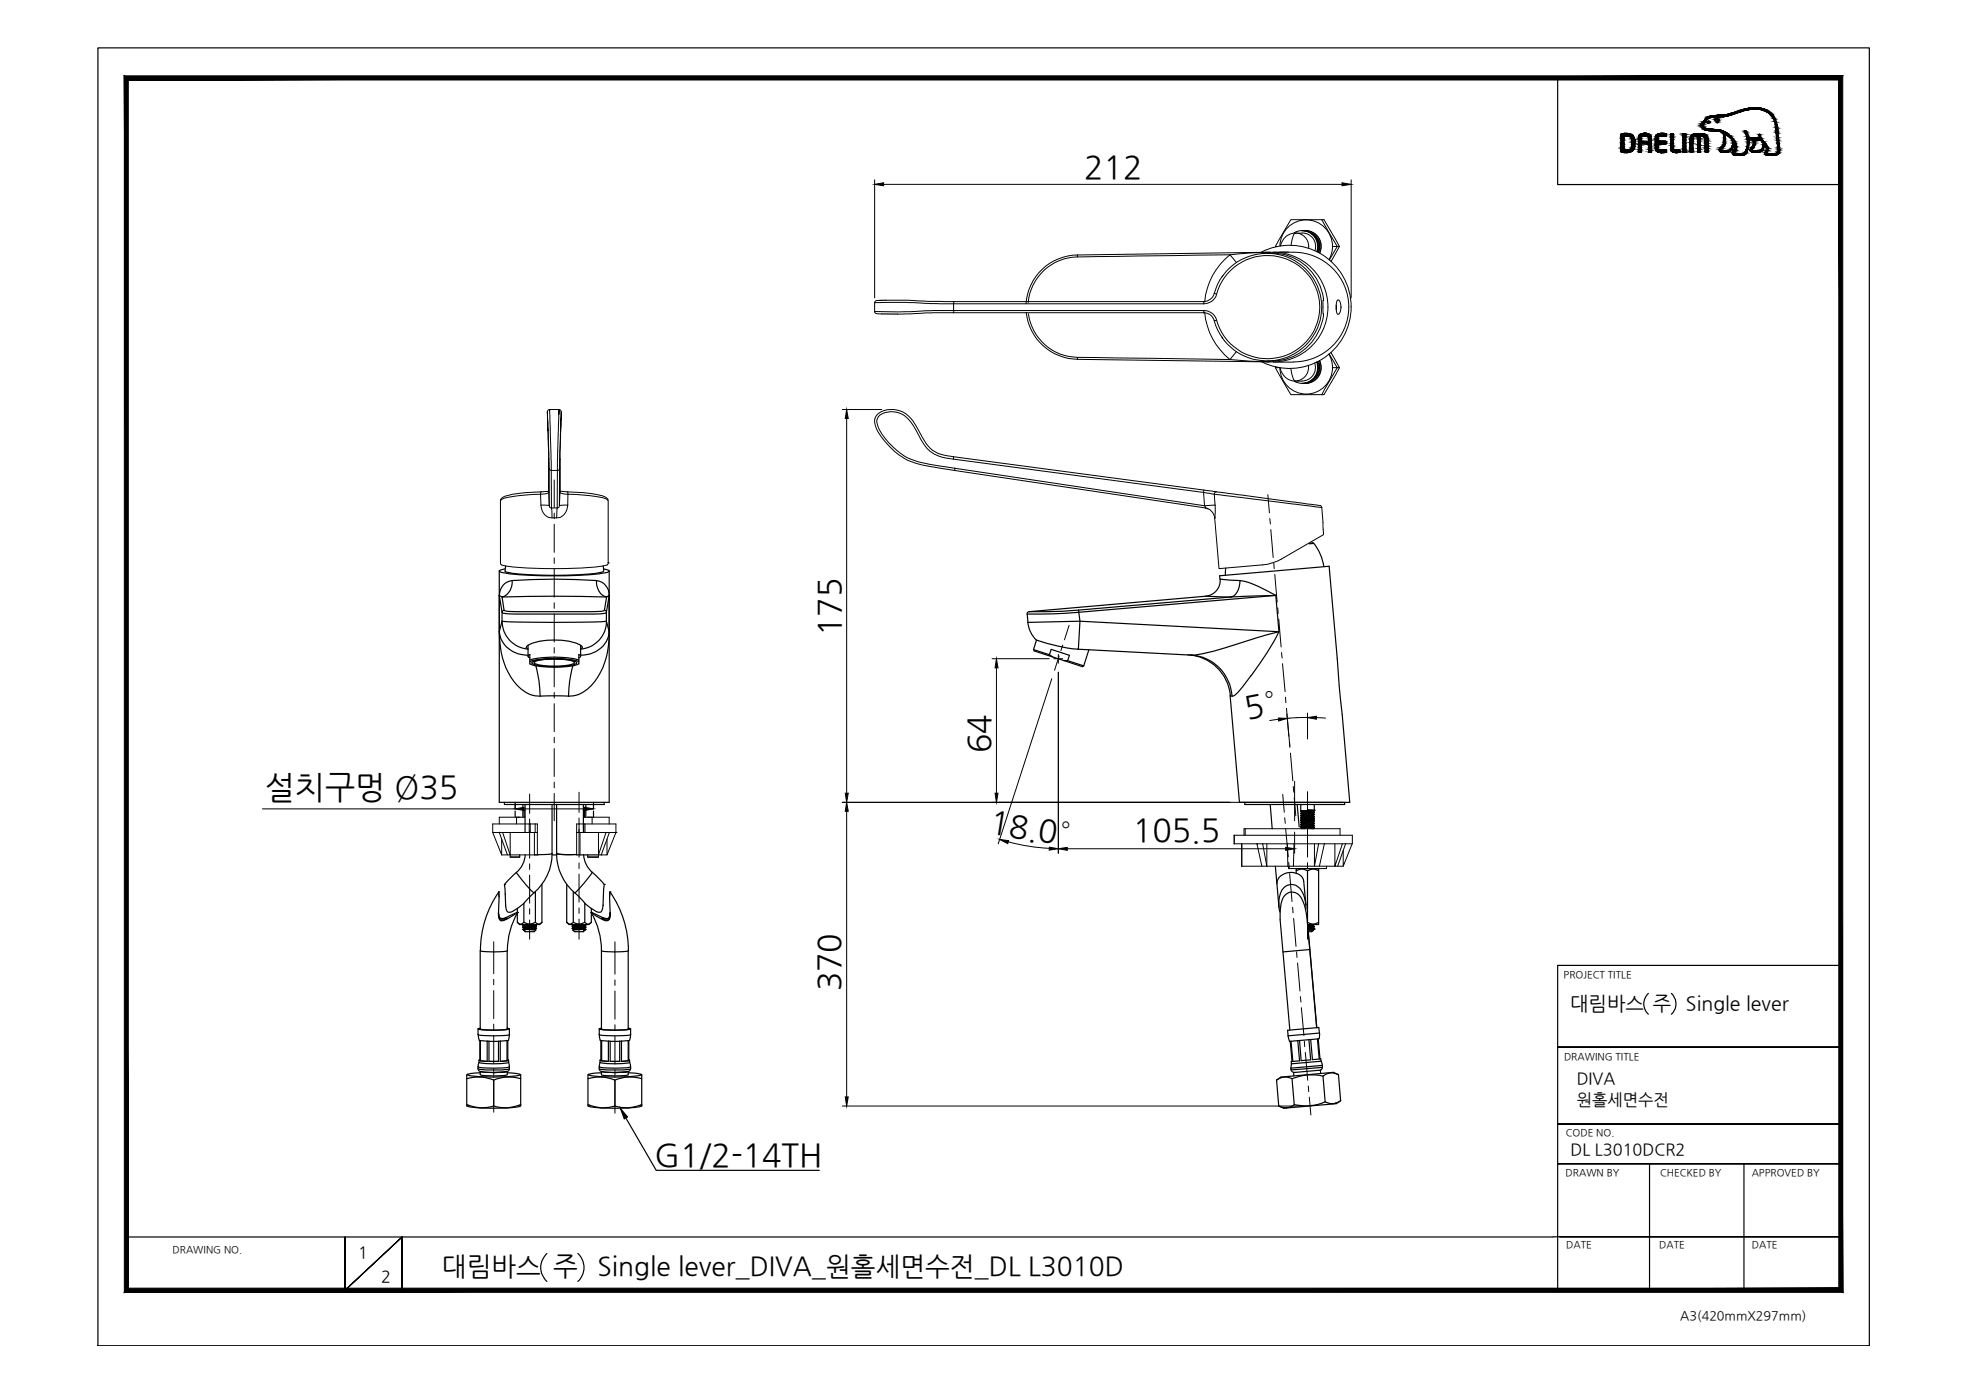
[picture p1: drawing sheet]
<svg xmlns="http://www.w3.org/2000/svg" width="420mm" height="297mm" viewBox="0 0 420 297" stroke-linecap="round" stroke-linejoin="round" font-family="sans-serif">
<defs><g id="words">
<g font-size="6.8">
<text x="231.3" y="38">212</text>
<text x="179.4" y="135.7" transform="rotate(-90 179.4 135.7)">175</text>
<text x="266.1" y="153.3" transform="rotate(-11 266.1 153.3)">5°</text>
<text x="211.3" y="160.7" transform="rotate(-90 211.3 160.7)">64</text>
<text x="56.5" y="170.4">설치구멍 Ø35</text>
<text x="211" y="177.6" transform="rotate(9 211 177.6)">18.0°</text>
<text x="241.8" y="179.5">105.5</text>
<text x="179.3" y="211.6" transform="rotate(-90 179.3 211.6)">370</text>
<text x="139.7" y="248.9">G1/2-14TH</text>
</g>
<g font-size="5.6">
<text x="94.3" y="272.2">대림바스 주</text>
<text x="127.5" y="272.2">Single lever_DIVA_원홀세면수전_DL L3010D</text>
</g>
<g font-size="4.2">
<text x="335.1" y="215.4">대림바스 주</text>
<text x="359.8" y="215.4">Single lever</text>
</g>
<g font-size="3.5">
<text x="336.5" y="231.4">DIVA</text>
<text x="336.5" y="235.7">원홀세면수전</text>
<text x="335.1" y="246.4">DL L3010DCR2</text>
<text x="76.4" y="268.5">1</text>
<text x="81.3" y="273.6">2</text>
</g>
<text font-size="2.7" x="358.5" y="281.6">A3(420mmX297mm)</text>
<g font-size="2.1">
<text x="333.7" y="208.6">PROJECT TITLE</text>
<text x="333.7" y="226.2">DRAWING TITLE</text>
<text x="334.1" y="242.4">CODE NO.</text>
<text x="334.1" y="251">DRAWN BY</text>
<text x="354.2" y="251">CHECKED BY</text>
<text x="373.8" y="251">APPROVED BY</text>
<text x="36.8" y="267.4">DRAWING NO.</text>
<text x="334.2" y="266.4">DATE</text>
<text x="354.1" y="266.4">DATE</text>
<text x="373.8" y="266.4">DATE</text>
</g>
</g></defs>
<!-- layer: 0 -->
<g fill="#000" stroke="#000" stroke-width=".21">
<path d="M186.6 39.3l1.9-.3v.6zM286.4 39l1.9 .3-1.9 .3zM180.7 87.4l.3 1.9h-.6zM212.6 140.6l.4 1.9h-.7zM272.8 153.2l1.9 .1-1.9 .6zM279 153.1l1.9-.3v.7zM109.9 172.6l1.9-.3v.6zM124.7 172.3l1.9 .3-1.9 .3zM180.4 169.3h.6l-.3 1.9zM180.7 171.2l.3 1.9h-.6zM212.3 169.3h.7l-.4 1.9zM213.3 179.1l1.9 .3-.2 .6z"/>
<path d="M223.9 180.8l1.9 .3-1.9 .3zM225.8 181.1l1.9-.3v.7zM274.3 180.8l2 .3-2 .4zM132.4 236.5l1.5 1.9-.7 .4zM180.4 234.1h.6l-.3 1.9z"/>
<path d="M27.4 274.9l-.9 .9 365.9-.9zM26.5 275.8l365.9-.9 .8 .9zM392.4 17.1v257.8l.8 .9zM393.2 16.2v259.6l-.8-258.7zM27.4 17.1h365l.8-.9zM26.5 16.2h366.7l-365.8 .9zM26.5 16.2l.9 258.7v-257.8zM26.5 16.2l.9 258.7-.9 .9z"/>
</g>
<g fill="none" stroke="#000" stroke-width=".25">
<path d="M20.9 10.2h378v277h-378zM332.4 16.6v22.8h60.4M368.5 32.5h.1M188.2 67h3.3M189 64.1h-1.4M129.8 120.1h.1M109.9 171.2v1.3M109.9 173.1v1.3M126.6 171.2v1.3M126.6 173.1v1.3M110.9 182.4v.5h-2M117.8 182.4h1"/>
<path d="M123 182.4h4.7M125.4 182.4v.5h2.3M351.7 212a3 3 0 0 0 0 4.4M356.6 212a3 3 0 0 1 0 4.4M392.8 206h-60.4v69.7M133.5 238.6l6.5 11.1h34.8M332.4 223.4h60.4h-60.4M332.4 239.9h60.4h-60.4M332.4 248.3h60.4h-60.4M352 248.3v27M372.1 248.3v27M27 264h304.4"/>
<path d="M73.6 264v11.4l12.2-11.4-12.2 11.4zM85.8 275.4v-11.4v11.4M116.7 267.5a4 4 0 0 0 0 5.9M123.3 267.5a4 4 0 0 1 0 5.9M331.4 263.9h61.4h-59.9M341 275.3h51.8"/>
</g>
<!-- layer: 1 -->
<g fill="none" stroke="#000" stroke-width=".21">
<path d="M229.9 54.8a10.7 10.7 0 0 0-10.5 9.8M229.9 54.4a11.2 11.2 0 0 0-11 10.4M260.8 59.1a11.6 11.6 0 0 1 15.5-3.5 11.6 11.6 0 0 1 4.4 15.3 11.7 11.7 0 0 1-20 1M261 58.8a8.5 8.5 0 0 0-1.9 3.8l.5 .2M263.8 56l-1.3-1.6a14.3 14.3 0 0 0-5.4 10M269.1 53.8a13.1 13.1 0 0 1 19.2 11.6 13.1 13.1 0 0 1-19 11.8M269.3 54.1a11.7 11.7 0 0 1 14.1 11.4 11.7 11.7 0 0 1-14.1 11.5M270.4 54l3 .2M270.8 53.8a398.5 398.5 0 0 1-28.1 .8l-12.8 .2v-.4M271 53.8l-41.1 .6M271.7 53.8a19.6 19.6 0 0 1 8.3 .7 11.7 11.7 0 0 1 7.6 13.1 11.7 11.7 0 0 1-11.6 9.6l-4.3 .1M272.4 52.6h-.3l3.3-5.7h6.7l3.3 5.7-1.7 2.9"/>
<path d="M272.9 53.8h2.1M273.1 52.4a5.6 5.6 0 0 1 7.1-5.3 5.6 5.6 0 0 1 3.4 8.2M273.4 54.2a11.3 11.3 0 0 1 9 9.4M275.5 52.3l.3-1.4a1.42 1.42 0 0 1 .6-1.2 2.86 2.86 0 0 1 2.8 3.2M276.2 49.7a3.3 3.3 0 0 1 3.8 .3 3.3 3.3 0 0 1 1 3.7M277.8 49.2a3.4 3.4 0 0 1 3.3 4.6M277.9 49.8a4.3 4.3 0 0 0-3 .3l-1 .9-.7 1.5M277.9 49.7a2.86 2.86 0 0 1 2.7 3.8M278 49.2a3.4 3.4 0 0 1 3.1 4.5M278.5 49.2h.1M278.6 49.2a3.4 3.4 0 0 1 3 4.8M278.6 49.2h-.2"/>
<path d="M279.7 49.7a3.2 3.2 0 0 1 1.7 4.1M279.7 49.8l.3 .2M279.8 49.7l.7 .5 .8 1M280.5 50.5l.7 .7h-.2M281.1 51.6h.3v2h-.3M281.4 51.6l.2 .8-.2 1.2M282.1 46.9h.4l3.3 5.7-1.8 3.3M284.3 52.6h1.5M186.6 66.4l.1 .3a1.85 1.85 0 0 0 1.5 .3M186.6 64.6l6.9-.1 10 .3M186.6 64.6v1.9l5.3 .1 7.2-.3h4.4M187.6 64.1l-.7 .1-.3 .5"/>
<path d="M189 64.1l14.4 .3M203.4 66.7h-4.3l-7.6 .3M203.4 66.7h53.4M203.4 64.4h53.4M203.5 64.3v.5M203.5 64.8v1.5M203.5 64.8h53.4M203.5 66.3h53.4M203.5 66.2v.5M219 66.6a11.2 11.2 0 0 0 10.9 10.1M219.4 66.9a10.7 10.7 0 0 0 10.5 9.4M229.9 76.7v-.4h4.2l28.4 .4 8.3 .5"/>
<path d="M229.9 76.7l41.1 .5M256.8 66.7a2.31 2.31 0 0 1 2.3 1.8M256.8 66.7h.1M256.8 64.4l.1 .4M256.8 64.4h.1M256.9 64.8a2.78 2.78 0 0 0 2.7-2 11.2 11.2 0 0 1 13.8-7.9 11.2 11.2 0 0 1 7.7 13.9 11.2 11.2 0 0 1-11.1 7.7 11.2 11.2 0 0 1-10.5-8.6 2.85 2.85 0 0 0-2.6-1.6l-.1 .4M257.1 66.6a14.5 14.5 0 0 0 5.4 10.1l1.3-1.7M259.1 68.5a10.4 10.4 0 0 0 1.8 3.7M259.1 62.6a2.41 2.41 0 0 1-2.3 1.8M259.6 68.3l-.5 .2M272.1 78.5h.8M273.1 78.5a3.4 3.4 0 0 0 3.2 2.8h1.5"/>
<path d="M273.4 76.8l-3 .2M279.2 78a2.78 2.78 0 0 1-3 3.2l-.5-1.1-.3-1.5M280.5 77.5a2.86 2.86 0 0 1-2.7 3.8M281 77.3a3.4 3.4 0 0 1-3.2 4.5M281 79.9h.2l-.7 .7M281 77.2a3.4 3.4 0 0 1-3.2 4.6M281.1 77.2a3.4 3.4 0 0 1-3.1 4.6M281.1 77.4h.3v2.1h-.3M281.3 79.8l-.5 .7-1 .8M281.3 77.1a3.2 3.2 0 0 1-1.6 4.3M281.4 77.4l.2 .8-.2 1.3M281.5 77a3.4 3.4 0 0 1-2.9 4.8"/>
<path d="M281.6 76.9a3.4 3.4 0 0 1-3 4.9M282.4 63.6l-.1 3.3 .1 .1a11.2 11.2 0 0 1-9 9.9M283.6 75.6a5.6 5.6 0 0 1-3.4 8.3 5.6 5.6 0 0 1-7.1-5.5M283.6 75.5l1.8 3-3.3 5.7h-6.7l-3.3-5.7 .1-.2M284 75.2l1.8 3.3-3.3 5.7h-.4M284.3 78.5h1.5M285.1 65.1v1M285.4 64.1l.1-.1a2.39 2.39 0 0 1 .2 3.1h-.2a3.1 3.1 0 0 1-.1-3zM117.1 98l-.3-10.1 .4 12M117.1 97.9v7.2M117.2 99.9v8M117.2 99.9l.2 .4 .3 .1"/>
<path d="M117.3 87.6v-.2l.3 13M119.3 88.4v-1l-.4 13M119.5 99.9l-.3 .4-.2 .1M119.5 98l.3-10.1-.4 10.3v9.7l.1-2.8M119.5 97.9v7.2M119.7 88.1l-.2-.7h-2.2a.44 .44 0 0 0-.5 .5v.9M203.4 98l.1-.5 53.4 7.1M203.4 98a7.6 7.6 0 0 1-6.4-3.4l-.3-.5a14 14 0 0 0-4-5.6 4.5 4.5 0 0 0-5.2 .3l-.2 .3a3.6 3.6 0 0 0 .9 3.5 14.7 14.7 0 0 0 7.5 5.9l4.7 .9 56.6 8.5M203.4 98l53.4 7.1M203.5 97.5l-1.4-.2a6.5 6.5 0 0 1-5.3-3.9 11.8 11.8 0 0 0-3.5-5.1 5.1 5.1 0 0 0-6.1 .2l-.5 .9-.1 .7a9 9 0 0 0 3.2 5.2 12.8 12.8 0 0 0 8.4 4.2l5.5 .9M203.8 99.9l-.1 .5M276.2 81.4l.8 .3 .8 .1"/>
<path d="M278.4 81.8h.2M278.5 81.8h.1M280 81.1l-.3 .2M106.8 106.9v13.2l.2 .4M115.3 105.5l.2-.5a22.2 22.2 0 0 0-8.2 1.1l-.4 .4-.1 .3M115.3 105.5a27.9 27.9 0 0 0-8.1 1l-.4 .2M115.3 105.5a6.3 6.3 0 0 0 .6 3.9 2.13 2.13 0 0 0 2.4 1.1h.5M115.4 107.8l1.8 .1M117 105.2l-1.7 .3M117 104.9l-1.6 .1M117.1 105.1l.1 2.8M117.2 107.9a.39 .39 0 0 0 .5 .5"/>
<path d="M117.6 100.4h1.3M117.6 100.4l.1 8M117.7 108.4h1.2M117.7 108.4l.1 2.1M118.9 108.4l-.1 2.1M118.9 100.4v8M119.3 108.2l-.4 .2M119.5 104.8l1.6 .2M119.5 105.1l.7 .3 1 .1M121.1 105a22.2 22.2 0 0 1 8.1 1.1l.5 .4v.3M121.1 105l.1 .5M121.2 107.8h-1.5l-.3 .2"/>
<path d="M121.2 105.5a28 28 0 0 1 8.2 1l.3 .2M121.2 105.5a6.1 6.1 0 0 1-.6 3.9 2.17 2.17 0 0 1-1.8 1.1M129.8 106.9v13.2l-.2 .4M203.7 100.4l53.5 8M256.8 105.1l2.3 .4 .2 2.9-.1 2.1M256.8 105.1l.2 2.8M256.9 104.6l24.7 3.2 .5 .5M256.9 104.6l-.1 .5M257 107.9l.2 .5M257.2 108.4h.1M257.2 108.4l.3 .1M257.5 108.5a2.44 2.44 0 0 1 1.7 2"/>
<path d="M257.5 108.5l.3 .1M259.2 110.5h.1M259.3 107.8l-2.2 .1M259.6 105a.45 .45 0 0 0-.5 .5l23 2.8M282.1 108.3l.3 5.8-9 5.2a11.2 11.2 0 0 1-4 1.2l-9.3 .8-.9-10.8M107 120.5a59.5 59.5 0 0 0 14.2 .8 38.7 38.7 0 0 0 8.4-.8M105.1 177.6v-1.8h9.6v6.6h-5.8M106.5 177.6h-1.4l1.9 4.8M106.5 177.6h.1M106.5 177.6h.8l1.6 4.8h-.6zM106.6 177.6h.1M107 179v3.4"/>
<path d="M107.3 177.6h5.6M108.9 177.6v5.3h2M110.2 174.4v1.4M112 174.4h-5.5v1.4M112.9 177.6h1.3M112.9 175.8v1.8M113.1 175.8v1.8M114 177.6v4.8M114.2 177.6h.5M114.2 175.8v1.8M123 177.6h6.3M123.6 175.8v1.8"/>
<path d="M123.8 177.6v4.8M124.5 174.4h5.5v1.4M124.6 175.8v1.8M124.8 175.8v1.8M126.4 174.4v1.4M127.7 177.6v5.3h-2.3M129.3 177.6h.7l-1.7 4.8h-.6zM129.3 177.6h.1M129.5 179v3.4M130 177.6h1.4M131.4 177.6h.1M131.4 177.6l-1.9 4.8h-1.2"/>
<path d="M131.4 177.6v-1.8h-8.4v6.6M263.4 178.2v1.9M265.5 178.2v-1.4h20.4v1.4M265.7 176.8v1.4M107 182.4h1.3M265 180.1v4.7h4.3M268.2 180.1h1.2l.9 4.7h-1zM268.2 180.1h-4.9v-1.9h25.3v1.9M270.3 180.1v4.7h4.5M274.7 180.1l.1 4.7M274.9 184.8v.5h8.2v-.5M276.1 180.1h.1"/>
<path d="M276.1 180.1h5.3M276.1 180.1l-.1 4.7h-1.2M276.1 180.1h-6.6M280.5 180.1v4.7h6.1M281.4 180.1l-.9 4.7h-4.5M281.4 180.1h1.2M282.6 180.1h6M282.6 180.1l-1.1 4.7M282.6 180.1h.1M284.8 180.1v4.7l1.7-4.7M287.1 180.1l-1.7 4.7M287.1 180h.1"/>
<path d="M288.5 180.1l-1.9 4.7v-3.3"/>
</g>
<!-- layer: 0 -->
<g fill="none" stroke="#000" stroke-width=".21">
<path d="M186.6 38.4v25.2M188.5 39.3h97.9M288.3 38.4v25.2M179.7 87.4h8.5M180.7 89.3v80M211.7 140.6h12.2M212.6 142.5v26.8M224.4 144.8l-11.4 35.3M225.8 143.4v38.7M272.8 153.5l-1.9 .3M274.6 152.4l.6 6.8M279 152.2v5.5"/>
<path d="M279 153.1l-4.3 .2M280.9 153.1l1.9 .1M109.9 171.6v1h-53.9M111.8 172.6h12.9M126.6 171.6v1M179.7 171.2h106.9M180.7 173.1v61M215.2 179.6a40.5 40.5 0 0 0 8.7 1.4M276.3 177.6v4.5M227.7 181.1h46.6M179.7 236h97.9"/>
</g>
<!-- layer: DEF_LAYER_ASSEM_MEMBER -->
<g fill="none" stroke="#000" stroke-width=".25">
<path d="M280.1 115.8l-.5 .1M280.1 115.8l.2 .1M280.3 116h-1M280.3 115.9a10.6 10.6 0 0 1 2.2 5M106.5 134.8a5.8 5.8 0 0 0 6.2 5M106.5 134.8a16 16 0 0 0 4.7 12.2l1.9 1.2 2.2 .4a25.3 25.3 0 0 0-1-6.6M106.5 127.1a3.1 3.1 0 0 1 2.8-3.2l9-.3 9 .3a3.1 3.1 0 0 1 2.7 3.2M106.5 127.1l.6 3.6v1.9M106.5 121.8l.5 .3a86.3 86.3 0 0 0 22.1 .1l.9-.4M106.5 121.8v49.4h23.5v-49.4M107.1 132.6a6 6 0 0 0 5.6 5.9M107.1 127.4a367.5 367.5 0 0 1 22.3 0l-.4 2.8-.3 .2a262.9 262.9 0 0 1-20.5 0l-.6-.2z"/>
<path d="M107.1 132.6a235.8 235.8 0 0 0 21.6 0h.7M107.1 132.6l-.6 2.2M107.6 130.2l-.5 .5a1.45 1.45 0 0 0 1.4 .3 295.2 295.2 0 0 0 20.6-.1l.3-.4-.4-.3M107.8 121.8l.2 .3a70.7 70.7 0 0 0 17.9 .4l2.5-.4 .4-.3M107.8 121.4l-1 .2-.3 .2M107.9 120.7l-.1 1.1M109.3 123.9a3.3 3.3 0 0 1-2.2 3.5l-.6-.3M112.6 138.4l-.3-.3a1.53 1.53 0 0 1 1.3-.8 15.8 15.8 0 0 1 10.1 .3l.6 .5-.4 .3M112.7 137.7v2.3M123.9 137.7v2.3M127.3 123.9a3.3 3.3 0 0 0 2.1 3.5l.6-.3M128.7 120.7l.1 1.1"/>
<path d="M128.8 121.4l.9 .2 .3 .2M129.4 132.6a5.9 5.9 0 0 1-5.5 5.9M129.4 132.6l.6 2.2M130 134.8a5.8 5.8 0 0 1-6.1 5M130 134.8a15.8 15.8 0 0 1-4.6 12.2l-1.9 1.2-2.2 .4a25.3 25.3 0 0 1 .9-6.6M130 127.1l-.6 3.6v1.9M219.2 131l.2 1.8M219.3 132.8l.5 1.8 .5 1 .8 1a39.4 39.4 0 0 0 8.8 1.9l24.3 1.3M219.4 132.8l11-.2-.3 5.9M220.5 138.6l.2 .3 10.3 3.4 .3-.2M220.5 138.6l3.4 1.1M221.2 136.6l-.7 2"/>
<path d="M223.9 139.7l.4-1.1 3.9 1.2-.4 1.2M223.9 139.7l.7 .5M230.2 130.2l-3.6 .2-7 .1M230.2 130.2v.5M230.2 130.7l-5.5 .3h-5.5M230.2 130.7l.2 1.9 42.5 2.2M232.4 138.7l-1.1 3.4M253.5 139.7a9.6 9.6 0 0 1 9 8.8M254.2 139.8a9.3 9.3 0 0 1 8.7 8.8M257.3 127.2l-37.8 3.3-.2 .2-.1 .3M257.3 127.2l5.4 .2M260.4 123.6a3.4 3.4 0 0 1-3.1 3.6"/>
<path d="M261.6 121.2l-.1 1.5M262.7 127.4l-32.5 2.8M264.6 123.9l-4.3-.3v-.7l23.3-2.1 4.4 50.4h-23.5l-2-22.7M272.2 127.1l-9.5 .3M272.2 127.1l-4.6-2.4-2-.6-1-.2a3.4 3.4 0 0 1-1.9 3.5M272.2 127.1l.7 7.7M272.2 127.1l-42 3.6M272.9 134.8a67.1 67.1 0 0 1-9.3 13.5l-.7 .3M272.9 134.8l-9.3 2.8a32.4 32.4 0 0 1-9.4 2.2M112.7 140l.4 .4M112.7 140l.4-.3v2a18.5 18.5 0 0 0 9.1 .4l1.3-.4v-2l.4 .3M113.1 140.9a21.8 21.8 0 0 1 10.4 0"/>
<path d="M113.1 141.2a4.3 4.3 0 0 1 2.5-.6l1.4-.1 3.9 .1a4.3 4.3 0 0 1 2.6 .6M113.6 141.3a4.2 4.2 0 0 1 2.2-.6 15.1 15.1 0 0 1 7.2 .6v.1a1.08 1.08 0 0 1-1 .6 16.9 16.9 0 0 1-8.4-.4zM114 141.1v.3M114 141.3a4.4 4.4 0 0 1 3.2-.6l1.1-.1a10.4 10.4 0 0 1 4.1 .6l.1 .3a15 15 0 0 1-8.3 .1zM121.3 148.5h-6M122.6 141.1v.3M123.9 140l-.4 .4M227 140.9l.8 .1M227.8 141l3.5 1.1M262.5 148.5l.4 .1M107.6 171.2v.5h21.3v-.5M111.6 171.7v2.7"/>
<path d="M111.6 173h.4M111.8 173v1.4M112 171.7v5.9M117.8 171.7v10.4M118.8 171.7v10.4M124.5 173h.5M124.5 171.7v5.9M124.7 173v1.4M125 171.7v2.7M265.6 171.2v.5h21.3v-.5M271 171.7l.5 5.1M276.8 171.7l.4 4.8"/>
<path d="M106.4 194.7v.6l.3 .7a1.49 1.49 0 0 0 1.5-.1 1.26 1.26 0 0 1-1.6 .2l-.2-1.2M106.4 190.3h.1M106.4 190.3l.1 1zM106.4 190.3a21.9 21.9 0 0 0-3.9 12.6M106.5 191.2v.4M106.5 191.6l-.1 3.2a1.73 1.73 0 0 0 .5 1.7 7.1 7.1 0 0 0 3.5-1.8M107.6 188.7h.1M107.6 188.7l.2 2.1M107.8 190.7v.1M110.2 186.2h.1M110.4 194.7h.1M110.4 194.7l-1.2 .5a3 3 0 0 1-2.3 .8 .61 .61 0 0 1-.4-.7l-.1-.4"/>
<path d="M110.5 194.7a16.2 16.2 0 0 0-2.2 8.2M112.1 182.4a6 6 0 0 1-2.8 4.6l-1.6 1.7M113.9 190.5l-.4 .4a15.4 15.4 0 0 1-4.6 3.8 .7 .7 0 0 1-.9-.8l-.2-3M117.8 182.1a11.1 11.1 0 0 1-3.9 8.4l-1.9-2-1.8-2.3M117.8 182.1l-.7 .2-2.4 .1M118.8 182.1h.1M118.8 182.1a11.1 11.1 0 0 0 3.8 8.4l2-2 1.8-2.3M118.8 182.1l1.4 .2h2.8h-3.2zM122.7 190.5l.4 .4a18.5 18.5 0 0 0 4.3 3.7 .78 .78 0 0 0 .8 0 .78 .78 0 0 0 .4-.7l.1-.7M124.5 182.4l.5 1.8 .6 1 .8 1M126.1 194.7h.1M126.1 194.7l3 1.3a.77 .77 0 0 0 .8-.2 .77 .77 0 0 0 .3-.8v-.2"/>
<path d="M126.1 194.7a16.2 16.2 0 0 1 2.2 8.2M126.4 186.2h.1M126.4 186.2l2.6 2.5M128.7 193.1v.1M128.9 188.7h.1M128.9 188.7l-.2 4.4M130.1 191.6l.1 3.3a1.24 1.24 0 0 1-.6 1.6l-1.3-.4-2.2-1.4M130.1 191.2v.4M130.2 190.3h.1M130.2 190.3l-.1 1zM130.2 190.3a21.9 21.9 0 0 1 3.9 12.6M130.2 194.7l-.1 .9-.3 .4a1.43 1.43 0 0 1-1.5-.1 1.26 1.26 0 0 0 1.6 .2l.3-1.1"/>
<path d="M272.1 184.8l.8 8.8M272.5 188.6a2.75 2.75 0 0 1 3.2-2.4h.5a2.22 2.22 0 0 1 2 1.9l.5 5M272.9 193.6l.3 1M278.7 193.1l-.1 1.1M278.7 193.1a4.9 4.9 0 0 0-2.2-4.2 2.6 2.6 0 0 0-3.5 2.4l-.1 2.3M279.2 198.8l1.8 20.5-2.1-23.5a7.1 7.1 0 0 0-2.1-5.1 2.1 2.1 0 0 0-3.2 1.3l-.4 1.7v2.6l2 23.5M102 219.6l.1 1.2a24.1 24.1 0 0 0 6.4 .1l.2-.2M102 219.6h.1a22.7 22.7 0 0 0 6.4 0h.2M102.5 219.4l-.5 .2M102.5 202.9a16.4 16.4 0 0 0 5.7 0v16.7a16.4 16.4 0 0 1-5.7 0zM102.5 219.4h.1M108.2 219.4h.1"/>
<path d="M108.3 219.4h.1M108.3 219.4l.4 .2M108.7 219.6v1.1M127.9 219.6a23.3 23.3 0 0 0 6.5 0h.2M127.9 219.6v1.1M128.3 219.4l-.4 .2M128.3 202.9a15.6 15.6 0 0 0 5.6 .1l.2-.1v16.7a15.6 15.6 0 0 1-5.6 0h-.2zM128.4 219.4h.1M134.1 219.4l.5 .2M134.1 219.4h.1M134.6 219.6v1.1M274.8 219.9l6.6-.6 .1 1.1-6.6 .6z"/>
<path d="M279.5 202.6l-5.7 .5M99.6 230.2a8.8 8.8 0 0 1 5.8 .3M99.6 235.7l.3 .1M99.8 229.2l-.2 .2v6.6l.2 .1a36.8 36.8 0 0 0 11.1 0l.2-.1v-6.6l-.2-.2M99.8 229.2v.2a31.5 31.5 0 0 0 11 .1l.1-.3M99.9 235.8a7.9 7.9 0 0 0 5.5 .2M102 228.1l.1 .3 .7 .3M102 228.1h.1a19.1 19.1 0 0 0 6.4 0h.2M102 227.6l.1 .1a22.7 22.7 0 0 0 6.4 0l.2-.1M102 227.6v.5M102.1 220.7l.1 1.2M102.2 226.7l-.2 .9"/>
<path d="M102.2 226.7a15.3 15.3 0 0 0 6.2 .1l.1-.1M102.2 226.2v.5M102.2 222l.2 .1M102.4 226.2h-.2M102.4 222.1v4.2l-.2-.1M102.4 222.1h.1M102.5 228.9l-2.7 .3M102.5 228.7v.6a16.4 16.4 0 0 0 5.7 0v-.6M102.5 222.1l1.5 .1v4.3l-1.5-.1zM102.6 228.7l2.8 .2M102.6 228.6a14.5 14.5 0 0 0 5.4 .1l.1-.1M104 222.2h2.4"/>
<path d="M104.3 222.2v4.3h2.1v-4.3M104.4 226.5h2M105.4 230.5v5.5M106.8 222.2l1.4-.1v4.3l-1.4 .1zM106.8 222.2h-.4M108.1 228.7l-2.7 .2M108.2 222.1h.2M108.2 228.9l2.7 .3M108.4 226.2h.1M108.4 222.1v4.2l.1-.1M108.5 226.7l.2 .9M108.5 226.2v.5"/>
<path d="M108.5 222l-.1 .1M108.7 220.7l-.2 1.2M108.7 228.1l-.1 .3-.5 .3-2.7 .2M108.7 227.6v.5M110.9 235.8a8 8 0 0 1-5.5 .2M111.1 230.2a8.8 8.8 0 0 0-5.7 .3M111.1 235.7l-.2 .1M125.5 230.2a8.8 8.8 0 0 1 5.7 .3M125.5 235.7l.2 .1M125.6 229.2l-.1 .2v6.6l.1 .1a32.1 32.1 0 0 0 10.8 .1l.6-.2M125.6 229.2v.2a31.2 31.2 0 0 0 11 .1l.2-.2v-.1M125.7 235.8a8 8 0 0 0 5.5 .2"/>
<path d="M127.9 220.7l.2 1.2M127.9 228.1l.2 .5 .6 .1M127.9 220.7v.1a24.8 24.8 0 0 0 6.5 .1l.2-.2M127.9 228.1a19.6 19.6 0 0 0 6.5 0h.2M127.9 227.6v.1a23.3 23.3 0 0 0 6.5 0l.2-.1M127.9 227.6v.5M128 226.7l-.1 .9M128 226.7a15.6 15.6 0 0 0 6.2 .1l.2-.1M128 226.2v.5M128 222l.2 .1M128.2 226.2h-.2M128.2 222.1v4.2l-.2-.1"/>
<path d="M128.2 222.1h.2M128.3 228.9l-2.7 .3M128.3 228.7v.6a15.6 15.6 0 0 0 5.6 .1l.2-.1v-.6M128.4 222.1l1.4 .1v4.3l-1.4-.1zM128.4 228.6a14.6 14.6 0 0 0 5.4 .1l.2-.1M128.4 228.7l2.8 .2M130.2 222.2v4.3h2v-4.3M130.2 226.5h2.1M131.2 230.5v5.5M132.6 222.2h-2.8M132.6 222.2l1.5-.1v4.3l-1.5 .1zM134 228.7l-2.8 .2"/>
<path d="M134.1 222.1h.1M134.1 228.9l2.7 .3M134.2 226.2h.2M134.2 222.1v4.2l.2-.1M134.4 226.7l.2 .9M134.4 226.2v.5M134.4 222l-.2 .1M134.6 220.7l-.2 1.2M134.6 228.1l-.3 .5-.4 .1-2.7 .2M134.6 227.6v.5M136.7 235.8a7.9 7.9 0 0 1-5.5 .2M136.8 229.2l.2 .2"/>
<path d="M136.9 230.2a8.6 8.6 0 0 0-5.7 .3M136.9 229.4v6.6M137 235.7l-.3 .1M272.4 230.5l.5 5.5M274.9 221l.3 1.2M275.4 227.9l6.7-.6 .1 .5-6.7 .5zM275.5 228.3l.1 .3 .6 .2M275.6 227l-.1 .9M275.7 230.2l.5 5.5M276.9 222.1l.4 4.3-1.4 .1-.4-4.3M279.3 221.8l.4 4.4-2 .1-.4-4.2M281.1 221.7l.4 4.3-1.4 .1-.4-4.3"/>
<path d="M281.3 221.7l.4 4.3 .1-.1 .1 .6-6.3 .5-.1-.5h.2l-.4-4.3M281.5 221.7l-6.3 .5M281.6 220.4l-.1 1.2M281.8 229.1v-.7l-5.8 .5 .1 .7M281.9 226.4l.3 .9M282.2 227.7l-.2 .5-.2 .1M282.3 229.6a10.6 10.6 0 0 0-6.6 .6 3.1 3.1 0 0 0-3.3 .3M282.3 229.6l.5 5.5M282.8 235.1a11 11 0 0 1-6.6 .6 2.88 2.88 0 0 1-3.3 .3M282.8 235.1l1.7 .4M285.6 229.3a2.85 2.85 0 0 0-3.3 .3M285.6 229.3l-1-.5-11.3 1-.9 .7"/>
<path d="M285.6 229.3l.5 5.6M286.1 234.9l-1.6 .6M286.1 234.9l-1 .6-11.2 1-1-.5"/>
</g>
<!-- layer: BODY -->
<g fill="none" stroke="#000" stroke-width=".21">
<path d="M118.3 102.4v5.9M118.3 109.5v1.2M118.3 111.9v6M118.3 119.1v1.1M270.5 105.6l.4 3.8M271 110.6l.1 1.2M271.2 113l.5 6M118.3 121.4v6M118.3 128.6v1.2M118.3 131v6M118.3 138.2v1.2M225.8 139.6v1.9"/>
<path d="M226 140l-1 3M226.8 137.7l-.4 1.1M228.1 133.4l-1 3.1M271.8 120.2l.1 1.1M272 122.6l.5 5.9M272.7 129.7v1.2M272.9 132.1l.5 6M273.5 139.2l.1 1.2M118.3 140.6v6M118.3 147.8v1.1M118.3 150.2v5.9M118.3 157.3v1.2"/>
<path d="M118.3 159.7v6M224.9 140.6h1.9M273.7 141.6l.5 6M274.3 148.8l.1 1.2M274.5 151.1l.5 6M275.2 158.3v1.2M113 169.4v4.2M113 174.8v1.2M113 177.2v5.9M118.3 166.9v1.2M118.3 169.3v5.8M123.6 169.1v4.3"/>
<path d="M123.6 174.6v1.2M123.6 177v5.9M273.7 169.5l.4 3.8M274.1 174.5l.2 1.2M274.3 176.9l.6 6M275.4 160.7l.5 5.9M276 167.8l.1 1.3M276.2 170.2l.3 3.9M276.3 166.7v8.4M279 168.9v4.4M279 174.5v1.2M279 176.9v6"/>
<path d="M113 184.3v1.2M113 186.7v6M113 193.9v1.2M113 196.3v4.1M123.6 184.1v1.2M123.6 186.5v6M123.6 193.7v1.2M123.6 196.1v4.3M275 184l.1 1.2M275.2 186.5l.5 5.9M275.8 193.6l.1 1.2M276 196l.5 5.9"/>
<path d="M279 184.1v1.2M279 186.5v6M279 193.6v1.3M279 196.1v4.3M105.4 201v6.8M105.4 209v1.2M105.4 211.4v6M105.4 218.5v1.3M131.2 201v6.9M131.2 209.1v1.2M131.2 211.5v6M131.2 218.7v1.2"/>
<path d="M276.7 203.1l.1 1.2M276.9 205.5l.5 6M277.5 212.7l.1 1.1M277.7 215l.5 6M105.4 221v5.9M105.4 228.1v1.2M105.4 230.5v6.8M131.2 221v6M131.2 228.2v1.2M131.2 230.6v6.9M278.3 222.2l.1 1.2M278.5 224.6l.5 5.9"/>
<path d="M279.2 231.7l.1 1.2M279.4 234.1l.3 3.8"/>
</g>
<!-- layer: 1 -->
<g fill="none" stroke="#000" stroke-width=".25">
<path d="M277.6 171.7v1.3h1.4v-.2l1.4 .1M277.6 173.5l2.8 .3M277.6 174h.1M277.6 174l2.8 .3M277.6 174.5l2.8 .2M277.6 175l2.8 .2M277.6 175.4l2.8 .3M277.6 175.9l2.8 .3M277.6 176.4l2.8 .3M277.6 176l2.8 .2M277.6 175.5l2.8 .3-.2 .1M277.6 175.1l2.8 .2"/>
<path d="M277.6 174.6l2.8 .2M277.6 174.1l2.8 .2M277.6 173.6l2.8 .2M277.6 173.5v.1M277.6 174v.1M277.6 174.5v.1M277.6 175v.1M277.6 175.4v.1M277.6 175.9v.1M277.6 173.6l.2 .2M277.6 174.1l.2 .1M277.6 174.6l.2 .1"/>
<path d="M277.6 175.1l.2 .1M277.6 175.5l.2 .2M277.6 176l.2 .2M277.6 176.5l.2 .1M277.6 173.2h.7M277.6 173.2l.2 .1M277.8 176.2l-.2 .2 2.8 .2M277.8 176.8h.6M277.8 176.2l2.4 .3M277.8 175.8l2.4 .2 .2 .2M277.8 175.3l2.4 .2M277.8 174.8l2.4 .3"/>
<path d="M277.8 174.3l2.4 .3v-.1M277.8 173.9l2.4 .2M277.8 173.4l2.4 .2M277.8 173.3l2.4 .2M277.8 173.8l2.4 .2M277.8 174.2l2.4 .3M277.8 174.7l2.4 .2M277.8 175.2l2.4 .2v.1M277.8 175.7l2.4 .2M277.8 176.2l2.4 .2M277.8 176.6l2.3 .2M277.8 173l-.2 .2"/>
<path d="M277.8 173.3v.1M277.8 173.8v.1M277.8 174.2v.1M277.8 174.7v.1M277.8 175.2v.1M277.8 175.7v.1M277.8 176.2h.1M277.8 176.6v.2M277.8 173.4l-.2 .1M277.8 173.9l-.2 .1M277.8 174.3l-.2 .2M277.8 174.8l-.2 .2"/>
<path d="M277.8 175.3l-.2 .1M277.8 175.8l-.2 .1M277.8 176.7l-.1 .1M278.3 173.2l2.1 .2M278.3 173.2h1.4M279 173v.1l1.4 .2M279 173l1.2 .2M279 172.9h1.4M279.9 173h.3M280.2 173v.2M280.2 173.5v.1M280.2 174v.1"/>
<path d="M280.2 174.9v.2M280.2 175.9v.1M280.2 176.4v.1M280.2 176.5l.2 .1M280.2 175.5l.2 .2M280.2 175.1l.2 .1M280.2 174.6l.2 .1M280.2 174.1l.2 .2M280.2 173.6l.2 .2M280.2 173.2l.2 .1M280.4 172.9h.1M280.4 171.7v1.2"/>
<path d="M280.4 173.3v.1M280.4 173.8h.1M280.4 174.3h.1M280.4 174.7v.1M280.4 175.2v.1M280.4 175.7h.1M280.4 176.2h.1M280.4 176.6v.1M280.4 176.7l-.1 .1M280.4 176.2l-.2 .2M280.4 175.3l-.2 .1M280.4 174.8l-.2 .1"/>
<path d="M280.4 174.3l-.2 .2M280.4 173.8l-.2 .2M280.4 173.4l-.2 .1M110.4 194.8v2l.5 .5h4.3l.4-.5M110.4 193.8v.9M111.6 197.3l2.9 .3M111.6 197.8l2.9 .2M111.6 198.3l2.7 .2M111.6 198.3l.2-.2 2.4 .3M111.6 197.9l2.9 .2M111.6 197.4l2.9 .3M111.6 197.4l.2 .2 2.4 .2"/>
<path d="M111.6 198.3h.2M111.6 198.3l.2 .2M111.6 197.3v.1M111.6 197.8v.1M111.6 198.3h.1M111.6 197.9l.2 .1M111.6 197.3h.1M111.7 198.4l.3 .2h-.2M111.8 196.8a2.17 2.17 0 0 0 2.4 0l.8 .4 .6-.4M111.8 192.8v4l-.7 .4-.7-.4M111.8 197.7l2.4 .2M111.8 198l2.4 .3"/>
<path d="M111.8 198.5l.2 .1M111.8 197.5v.2M111.8 198v.2M111.8 198.5v.1M111.8 197.7l-.2 .1M112.8 197.3l1.4 .1M114.2 197.3v.1M114.2 197.8v.1M114.2 198.3v.1M114.2 198.4l.1 .1M114.2 197.9l.3 .1M114.2 197.4l.3 .2"/>
<path d="M114.2 190.3v6.5M114.3 198.5l-.3 .3h-2l-.2-.2M114.5 197.6v.1M114.5 198v.1M114.5 198.1l-.3 .2M114.5 197.7l-.3 .1M115.6 188.7v8.1M120.9 196.8l.7 .4 .7-.4a2.17 2.17 0 0 0 2.5 0M120.9 188.7v8.1M122.1 197.6v.1M122.1 198v.1M122.1 198.1l.3 .2"/>
<path d="M122.1 197.7l.3 .1M122.2 198.5l.4 .3h1.9l.2-.2M122.3 190.3v6.5M122.4 197.3v.1M122.4 197.8v.1M122.4 198.3v.1M122.4 198.4l-.2 .1M122.4 197.9l-.3 .1M122.4 197.4l-.3 .2M123.8 197.3l-1.4 .1M124.7 197.7l-2.3 .2M124.7 198l-2.3 .3"/>
<path d="M124.7 198.5l-.1 .1M124.7 197.5v.2M124.7 198v.2M124.7 198.5v.1M124.7 197.7l.3 .1M124.8 192.8v4l.7 .4 .7-.4M124.8 198.3h.2M124.9 198.4l-.3 .1 .1 .1M124.9 197.3h.1M125 197.3l-2.9 .3M125 197.8l-2.9 .2M125 198.3l-2.8 .2"/>
<path d="M125 198.3l-.3-.2-2.3 .3M125 197.9l-2.9 .2M125 197.4l-2.9 .3M125 197.4l-.3 .2-2.3 .2M125 198.3l-.3 .2M125 197.3v.1M125 197.8v.1M125 198.3h.1M125 197.9l-.3 .1M126.2 194.8v2l-.5 .5h-4.3l-.5-.5M126.2 193.8v.9M276.6 185.4l4.7-.1 .1 .5-.9-.3h-.6a1.34 1.34 0 0 1-1.8 0h-.6l-.9 .3z"/>
<path d="M276.6 185.8v.5M279 197.3l1.2 .1M279 185.8v11l1.2 .4 1.2-.4-.1 .5h-2.3M279 197.6l1.4 .1M279 197.5h1.2M279 197.7l1.4 .1M279 197.8l1.2 .1M279.1 198l1.3 .2M279.1 197.9l1.1 .1M279.1 198.1l1.3 .2M279.1 198.3l1.1 .1M279.1 198.5h1.1"/>
<path d="M279.1 198.4l1.1 .1v-.1M280.2 197.4v.1M280.2 197.9v.1M280.2 198l.2 .2M280.2 197.5l.2 .2M280.2 198.6l-.3 .2h-.8M280.4 198.3h.1M280.4 197.7v.1M280.4 198.2v.1M280.4 198.3l-.2 .1M280.4 197.8l-.2 .1M280.4 197.3l-.2 .2"/>
<path d="M281.4 185.8v11"/>
</g>
<g fill="#000" stroke="#000" stroke-width=".21">
<path d="M346.3 32.5h1.2zM346.5 28.5h.9zM347.2 32h1.3zM347.7 29.1h.9zM351.2 29h1.1zM353.7 32.4h1.9zM354.4 32.6h.3zM354.4 28.5h.4zM354.6 29.1h1zM354.9 29.1h.7zM357.4 32.6h.6zM362.2 28.5h.8z"/>
<path d="M363.9 25.4h.4zM364.3 25.9h.6zM364.7 27.9h2.7zM364.4 25.9h.3zM365.8 24.7h3.2zM365.9 25.6h.2zM366.4 24.6h2.6zM366.3 25.2h.2zM366.8 24.6h2.2zM374.2 23h.8zM375 29.8h.6zM375.4 29.5h.4z"/>
<path d="M375.4 28.7h.2zM375.6 29.8h.5z"/>
<path d="M345.9 29h1.3zM345.9 29h1.3z"/>
<path d="M346.3 32.5l1.1 .1zM346.5 32.6h.9z"/>
<path d="M345.9 29.1h.6zM345.9 29.1h.6z"/>
<path d="M345.9 29.1l.6 .2v-.2zM345.9 29.1l.6 .2h-.6z"/>
<path d="M345.9 29.3h.6zM345.9 29.3h.6z"/>
<path d="M345.9 29.3l.6 .3v-.3zM345.9 29.3l.6 .3h-.6z"/>
<path d="M345.9 29.6l.6 .3v-.3zM345.9 29.6l.6 .3h-.6z"/>
<path d="M345.9 29.9l.6 .1v-.1zM345.9 29.9l.6 .1h-.6z"/>
<path d="M345.9 30l.6 .5v-.5zM345.9 30l.6 .5h-.6z"/>
<path d="M345.9 30.5l.6 .3v-.3zM345.9 30.5l.6 .3h-.6z"/>
<path d="M345.9 30.8l.6 .4v-.4zM345.9 30.8l.6 .4h-.6z"/>
<path d="M345.9 31.2h.6zM345.9 31.2h.6z"/>
<path d="M345.9 31.2l.6 .4v-.4zM345.9 31.2l.6 .4h-.6z"/>
<path d="M345.9 31.6l.6 .2v-.2zM345.9 31.6l.6 .2h-.6z"/>
<path d="M345.9 31.8h.6zM345.9 31.8h.6z"/>
<path d="M345.9 31.8l.6 .2v-.2zM345.9 31.8l.6 .2h-.6zM345.9 32h.6zM345.9 32h.6z"/>
<path d="M345.9 32h.6zM345.9 32h.6z"/>
<path d="M345.9 32h.7zM345.9 32h.7z"/>
<path d="M345.9 29h.9zM345.9 29h1.2z"/>
<path d="M345.9 29h.9zM345.9 29l.6 .1zM345.9 29.1h.6zM345.9 29.1h.6z"/>
<path d="M345.9 32h1zM345.9 32h1z"/>
<path d="M345.9 32h1.1zM345.9 32h1.1z"/>
<path d="M345.9 29h1.2zM345.9 29h1.3z"/>
<path d="M345.9 32h1.2zM345.9 32h1.2z"/>
<path d="M347.2 29h1.3zM347.2 29h1.3z"/>
<path d="M345.9 32h1.3zM345.9 32h1.3z"/>
<path d="M346.5 28.5h1zM346.3 28.5h1.2z"/>
<path d="M346.3 28.5h1.3zM346.2 28.5h1.4z"/>
<path d="M346.2 28.5h1.5zM346.1 28.5h1.6z"/>
<path d="M346.2 32.5h1.4zM346.2 32.5h1.3z"/>
<path d="M346.1 28.5l1.8 .1zM345.9 28.6h2z"/>
<path d="M346.1 32.5h1.6zM346.1 32.5h1.5z"/>
<path d="M345.9 32.4h2zM345.9 32.4h2z"/>
<path d="M345.9 32.4h2zM345.9 32.4l1.8 .1z"/>
<path d="M345.9 28.6h2zM345.9 28.6h2z"/>
<path d="M345.9 28.6l2.3 .1-.3-.1zM345.9 28.6l2.3 .1h-2.3z"/>
<path d="M345.9 32.3h2.3zM345.9 32.3h2.3z"/>
<path d="M345.9 32.3l2 .1 .3-.1zM345.9 32.3l2 .1h-2z"/>
<path d="M345.9 28.7h2.3zM345.9 28.7h2.3z"/>
<path d="M345.9 28.7l2.4 .1zM345.9 28.7l2.4 .1z"/>
<path d="M345.9 28.8l2.5 .1-.1-.1zM345.9 28.8l2.5 .1h-2.5z"/>
<path d="M345.9 32.3h2.4zM345.9 32.3h2.3z"/>
<path d="M345.9 32.1h2.5zM345.9 32.1h2.5z"/>
<path d="M345.9 32.1l2.4 .2 .1-.2zM345.9 32.1l2.4 .2h-2.4z"/>
<path d="M345.9 28.9h2.5zM345.9 28.9h2.5z"/>
<path d="M345.9 28.9l2.6 .1-.1-.1zM345.9 28.9l2.6 .1h-2.6z"/>
<path d="M347.2 29h1.3zM347.2 29h1.3z"/>
<path d="M347.2 29h1.4zM347.2 29h1.4z"/>
<path d="M347.3 32h1.2zM347.2 32h1.3zM347.2 32h1.3z"/>
<path d="M345.9 32l2.5 .1 .1-.1zM345.9 32l2.5 .1h-2.5z"/>
<path d="M347.4 29l1.2 .1v-.1zM347.4 29l1.2 .1zM347.7 29.1h.9z"/>
<path d="M347.8 29.1l.9 .2-.1-.2zM347.8 29.1l.9 .2h-.7z"/>
<path d="M347.7 31.9h.9zM347.6 31.9h1z"/>
<path d="M347.6 31.9h1zM347.3 32h1.2z"/>
<path d="M348 29.3l.8 .1-.1-.1zM348 29.3l.8 .1h-.7z"/>
<path d="M347.9 31.8h.8zM347.7 31.9h.9z"/>
<path d="M348.1 29.4l.7 .2v-.2zM348.1 29.4l.7 .2h-.7z"/>
<path d="M348.1 29.6l.8 .2-.1-.2zM348.1 29.6l.8 .2h-.7z"/>
<path d="M348.1 31.6h.7zM348.1 31.6h.7z"/>
<path d="M348.1 31.6l.6 .2 .1-.2zM348.1 31.6l.6 .2h-.8z"/>
<path d="M348.2 29.8l.7 .1v-.1zM348.2 29.8l.7 .1h-.7z"/>
<path d="M348.2 29.9l.7 .2v-.2zM348.2 29.9l.7 .2h-.7z"/>
<path d="M348.2 30.1l.7 .1zM348.2 30.1l.7 .1zM348.2 30.2h.7zM348.2 30.2h.7zM348.2 30.2h.7zM348.2 30.2h.7zM348.2 30.2h.7zM348.2 30.2h.7z"/>
<path d="M348.2 30.2h.7zM348.2 30.2h.7z"/>
<path d="M348.2 30.2l.7 .1zM348.2 30.2l.7 .1z"/>
<path d="M348.2 30.3l.7 .2v-.2zM348.2 30.3l.7 .2h-.7z"/>
<path d="M348.2 30.5l.7 .2v-.2zM348.2 30.5l.7 .2h-.7z"/>
<path d="M348.2 30.7h.7zM348.2 30.7h.7z"/>
<path d="M348.2 30.7l.7 .1zM348.2 30.7l.7 .1z"/>
<path d="M348.2 30.8h.7zM348.2 30.8h.7z"/>
<path d="M348.2 30.8l.7 .1zM348.2 30.8l.7 .1z"/>
<path d="M348.2 30.9l.7 .4v-.4zM348.2 30.9l.7 .4h-.7zM348.2 31.3h.7zM348.2 31.3h.7z"/>
<path d="M348.2 31.3l.6 .3 .1-.3zM348.2 31.3l.6 .3h-.7z"/>
<path d="M349.6 29.6h.7zM349.6 29.6h.7zM349.6 29.6h.7zM349.6 29.6h.7z"/>
<path d="M349.7 32.5h.3zM349.7 32.5h.5z"/>
<path d="M349.7 32.5h.3zM349.7 32.5h.3z"/>
<path d="M349.7 32.5h.5zM349.7 32.5h.5z"/>
<path d="M349.6 32.4h.6zM349.6 32.4l.6 .1z"/>
<path d="M349.6 29.5l.7 .1zM349.6 29.5l.7 .1z"/>
<path d="M349.6 29.6h.7zM349.6 29.6h.7zM349.6 29.6h.7zM349.6 29.6h.7z"/>
<path d="M349.6 29.6h.7zM349.6 29.6h.7zM349.6 29.6h.7zM349.6 29.6h.7z"/>
<path d="M349.6 29.6l.7 .3v-.3zM349.6 29.6l.7 .3h-.7zM349.6 29.9h.7zM349.6 29.9h.7z"/>
<path d="M349.6 29.9l.7 .2v-.2zM349.6 29.9l.7 .2h-.7z"/>
<path d="M349.6 30.1l.7 .1zM349.6 30.1l.7 .1z"/>
<path d="M349.6 30.7l.7 .1zM349.6 30.7l.7 .1z"/>
<path d="M349.6 30.8l.7 .2v-.2zM349.6 30.8l.7 .2h-.7z"/>
<path d="M349.6 31l.7 .4v-.4zM349.6 31l.7 .4h-.7z"/>
<path d="M349.6 31.4l.7 .1zM349.6 31.4l.7 .1z"/>
<path d="M349.6 31.5l.7 .4v-.4zM349.6 31.5l.7 .4h-.7z"/>
<path d="M349.6 31.9h.7zM349.6 31.9h.7z"/>
<path d="M349.6 31.9l.7 .2v-.2zM349.6 31.9l.7 .2h-.7z"/>
<path d="M349.6 32.1l.7 .1zM349.6 32.1l.7 .1z"/>
<path d="M349.6 32.2l.7 .1zM349.6 32.2l.7 .1z"/>
<path d="M349.6 32.3h.7zM349.6 32.3h.7z"/>
<path d="M349.6 32.3l.7 .1zM349.6 32.3l.7 .1zM349.6 32.4h.7zM349.6 32.4h.7zM349.6 32.4h.7zM349.6 32.4h.7z"/>
<path d="M349.6 32.4h.7zM349.6 32.4h.6z"/>
<path d="M349.7 29.3l.6 .2v-.2zM349.7 29.3l.6 .2h-.7z"/>
<path d="M349.7 29.2l.6 .1v-.1zM349.7 29.2l.6 .1h-.6z"/>
<path d="M349.7 29.1h.7zM349.7 29.1l.6 .1z"/>
<path d="M349.7 29.1h.8zM349.7 29.1h.7z"/>
<path d="M349.7 29.1h.9zM349.7 29.1h.8z"/>
<path d="M349.7 29h1.1zM349.7 29l.9 .1z"/>
<path d="M350.8 28.5h.3zM350.8 28.5h.3z"/>
<path d="M350.8 28.5h.4zM350.8 28.5h.4z"/>
<path d="M350.8 28.5h.6zM350.6 28.5h.8z"/>
<path d="M350.6 28.5h.8zM350.6 28.5h.8z"/>
<path d="M350.6 28.5h1zM350.4 28.5h1.2z"/>
<path d="M350.4 28.5l1.4 .1zM350.2 28.6h1.6z"/>
<path d="M350.2 28.6l1.8 .1zM350 28.7h2z"/>
<path d="M351.8 29.6h.6zM351.8 29.6h.6z"/>
<path d="M350 28.7l2.1 .1zM349.9 28.8h2.2z"/>
<path d="M349.9 28.8l2.3 .1-.1-.1zM349.9 28.8l2.3 .1h-2.4z"/>
<path d="M349.8 28.9l2.5 .1zM349.8 28.9l2.5 .1h-2.6z"/>
<path d="M351.1 29h1.2zM351.1 29h1.2zM351.2 29h1.1z"/>
<path d="M351.3 29l1 .1zM351.3 29l1 .1z"/>
<path d="M351.5 29.1h.8zM351.5 29.1h.8z"/>
<path d="M351.6 29.1l.8 .2-.1-.2zM351.6 29.1l.8 .2h-.7z"/>
<path d="M351.8 32.5h.5zM351.8 32.5h.4z"/>
<path d="M351.7 29.3l.7 .1zM351.7 29.3l.7 .1z"/>
<path d="M351.7 29.4h.7zM351.7 29.4h.7z"/>
<path d="M351.7 29.4l.7 .2v-.2zM351.7 29.4l.7 .2h-.6zM351.8 29.6h.6zM351.8 29.6h.6z"/>
<path d="M351.8 32.4h.6zM351.8 32.4h.6z"/>
<path d="M351.8 32.4h.6zM351.8 32.4l.5 .1zM351.8 32.5h.5zM351.8 32.5h.5z"/>
<path d="M351.8 29.6h.6zM351.8 29.6h.6z"/>
<path d="M351.8 29.6l.6 .1zM351.8 29.6l.6 .1zM351.8 29.7h.6zM351.8 29.7h.6z"/>
<path d="M351.8 29.7l.6 .2v-.2zM351.8 29.7l.6 .2h-.6z"/>
<path d="M351.8 29.9h.6zM351.8 29.9h.6z"/>
<path d="M351.8 29.9l.6 .2v-.2zM351.8 29.9l.6 .2h-.6z"/>
<path d="M351.8 30.1l.6 .1zM351.8 30.1l.6 .1z"/>
<path d="M349.6 30.2h2.8zM349.6 30.2h2.8z"/>
<path d="M349.6 30.2h2.8zM349.6 30.2h2.8z"/>
<path d="M349.6 30.2l2.8 .4v-.4zM349.6 30.2l2.8 .4h-2.8z"/>
<path d="M349.6 30.6l2.8 .1zM349.6 30.6l2.8 .1z"/>
<path d="M351.8 30.7l.6 .1zM351.8 30.7l.6 .1z"/>
<path d="M351.8 30.8l.6 .1v-.1zM351.8 30.8l.6 .1h-.6z"/>
<path d="M351.8 30.9l.6 .2v-.2zM351.8 30.9l.6 .2h-.6zM351.8 31.1h.6zM351.8 31.1h.6z"/>
<path d="M351.8 31.1l.6 .5v-.5zM351.8 31.1l.6 .5h-.6z"/>
<path d="M351.8 31.6h.6zM351.8 31.6h.6z"/>
<path d="M351.8 31.6l.6 .3v-.3zM351.8 31.6l.6 .3h-.6z"/>
<path d="M351.8 31.9l.6 .2v-.2zM351.8 31.9l.6 .2h-.6z"/>
<path d="M351.8 32.1l.6 .1zM351.8 32.1l.6 .1z"/>
<path d="M351.8 32.2l.6 .1zM351.8 32.2l.6 .1z"/>
<path d="M351.8 32.3l.6 .1zM351.8 32.3l.6 .1zM351.8 32.4h.6zM351.8 32.4h.6z"/>
<path d="M351.8 32.4h.6zM351.8 32.4h.6z"/>
<path d="M353.3 29.1h1.1zM353.3 29.1h1.1z"/>
<path d="M353.2 29.4l.7 .1zM353.2 29.4l.7 .1z"/>
<path d="M353.2 29.5h.7zM353.2 29.5h.7zM353.2 29.5h.7zM353.2 29.5h.7z"/>
<path d="M353.2 29.5l.7 .1zM353.2 29.5l.7 .1z"/>
<path d="M353.2 29.6h.7zM353.2 29.6h.7z"/>
<path d="M353.2 29.6h.7zM353.2 29.6h.7z"/>
<path d="M353.2 29.6l.7 .3v-.3zM353.2 29.6l.7 .3h-.7z"/>
<path d="M353.2 29.9l.7 .1v-.1zM353.2 29.9l.7 .1h-.7z"/>
<path d="M353.2 30l.7 .1zM353.2 30l.7 .1z"/>
<path d="M353.2 30.1l.7 .1zM353.2 30.1l.7 .1z"/>
<path d="M353.2 30.7l.7 .1zM353.2 30.7l.7 .1z"/>
<path d="M353.2 30.8l.7 .2v-.2zM353.2 30.8l.7 .2h-.7z"/>
<path d="M353.2 31l.7 .1v-.1zM353.2 31l.7 .1h-.7z"/>
<path d="M353.2 31.1l.7 .2v-.2zM353.2 31.1l.7 .2h-.7z"/>
<path d="M353.2 31.3l.7 .1zM353.2 31.3l.7 .1z"/>
<path d="M353.2 31.4l.7 .1zM353.2 31.4l.7 .1z"/>
<path d="M353.2 31.5h.7zM353.2 31.5h.7zM353.2 31.5h.7zM353.2 31.5h.7z"/>
<path d="M353.2 31.5l.7 .1v-.1zM353.2 31.5l.7 .1h-.7z"/>
<path d="M353.2 31.6l.7 .2v-.2zM353.2 31.6l.7 .2h-.6z"/>
<path d="M353.3 29.2l.6 .2v-.2zM353.3 29.2l.6 .2h-.7z"/>
<path d="M353.3 31.8h.6zM353.3 31.8h.6z"/>
<path d="M353.3 31.8l.7 .1zM353.3 31.8l.7 .1z"/>
<path d="M353.3 29.1h.7zM353.3 29.1l.6 .1zM353.3 29.2h.6zM353.3 29.2h.6z"/>
<path d="M353.3 31.9l.8 .1zM353.3 31.9l.8 .1z"/>
<path d="M354 32.5h1.6zM354 32.5h1.6zM354 32.5h1.6zM354 32.5h1.6zM354 32.5h1.6z"/>
<path d="M353.3 29.1h.8zM353.3 29.1h1z"/>
<path d="M353.3 29.1h.8zM353.3 29.1h.7z"/>
<path d="M353.3 29.1h1zM353.3 29.1h1.1z"/>
<path d="M353.3 32h1.1zM353.3 32h1.1z"/>
<path d="M354.4 32.6h.2zM354.4 32.6h.2z"/>
<path d="M353.3 32h1.1zM353.3 32h1.1z"/>
<path d="M353.3 32h1.1zM353.3 32h1.1z"/>
<path d="M354.4 32.6h.3zM354.4 32.6h.4z"/>
<path d="M354.4 28.5h.8zM354.3 28.5h.9z"/>
<path d="M354.3 28.5h1.2zM354.1 28.5h1.4z"/>
<path d="M354.3 32.6h.9zM354.3 32.6h.5z"/>
<path d="M353.2 30.7h2.2zM353.2 30.7h2.3z"/>
<path d="M354.1 28.5h1.4zM354 28.5h1.5z"/>
<path d="M353.2 30.2h2.3zM353.2 30.2h2.3z"/>
<path d="M353.2 30.7h2.3zM353.2 30.7h2.3z"/>
<path d="M354.1 32.5h1.4zM354.1 32.5l1.1 .1z"/>
<path d="M353.2 30.2h2.3zM353.2 30.2h2.3z"/>
<path d="M353.2 30.2h2.4zM353.2 30.2h2.4z"/>
<path d="M354.1 32.5h1.4zM354.1 32.5h1.4z"/>
<path d="M354 28.5h1.6zM354 28.5h1.6z"/>
<path d="M354 28.5h1.6zM354 28.5h1.6z"/>
<path d="M355.4 29.1h.2zM354.9 29.1h.7z"/>
<path d="M353.2 30.2l2.4 .1zM353.2 30.2l2.4 .1z"/>
<path d="M353.2 30.7h2.4zM353.2 30.7h2.3z"/>
<path d="M354.1 32.5h1.5zM354.1 32.5h1.4z"/>
<path d="M354 28.5h1.6zM354 28.5h1.6z"/>
<path d="M353.9 28.5l1.7 .1zM353.7 28.6h1.9z"/>
<path d="M353.7 28.6h1.9zM353.7 28.6h1.9z"/>
<path d="M353.7 28.6l1.9 .1zM353.5 28.7h2.1z"/>
<path d="M353.5 28.7l2.1 .1v-.1zM353.5 28.7l2.1 .1h-2.2z"/>
<path d="M353.4 28.8l2.2 .1zM353.4 28.8l2.2 .1z"/>
<path d="M353.3 28.9l2.3 .1zM353.3 28.9l2.3 .1z"/>
<path d="M353.3 29l2.3 .1zM353.3 29l2.3 .1zM353.3 29.1h2.3zM353.3 29.1h2.3z"/>
<path d="M354.4 29.1h1.2zM354.4 29.1h1.2z"/>
<path d="M354.5 29.1h1.1zM354.5 29.1h1.1zM354.6 29.1h1z"/>
<path d="M353.2 30.3l2.4 .1zM353.2 30.3l2.4 .1z"/>
<path d="M353.2 30.4l2.4 .1v-.1zM353.2 30.4l2.4 .1h-2.4z"/>
<path d="M353.2 30.5l2.4 .1zM353.2 30.5l2.4 .1z"/>
<path d="M353.2 30.6h2.4zM353.2 30.6l2.4 .1z"/>
<path d="M353.3 32h2.3zM353.3 32h2.3z"/>
<path d="M353.3 32l2.3 .1zM353.3 32l2.3 .1z"/>
<path d="M353.3 32.1l2.3 .1v-.1zM353.3 32.1l2.3 .1h-2.2z"/>
<path d="M353.4 32.2l2.2 .1zM353.4 32.2l2.2 .1z"/>
<path d="M353.5 32.3l2.1 .1v-.1zM353.5 32.3l2.1 .1h-1.9zM353.7 32.4h1.9z"/>
<path d="M353.8 32.4l1.8 .1zM353.8 32.4l1.8 .1zM354 32.5h1.6z"/>
<path d="M354 32.5h1.6zM354 32.5h1.6z"/>
<path d="M356.6 28.5h.4zM356.6 28.5h.4z"/>
<path d="M356.6 28.5h.4zM356.6 28.5h.4z"/>
<path d="M356.6 28.5l.5 .1zM356.6 28.5l.5 .1z"/>
<path d="M356.5 28.6h.6zM356.5 28.6h.6z"/>
<path d="M356.5 28.6l.6 .1zM356.5 28.6l.6 .1zM356.5 28.7h.6zM356.5 28.7h.6z"/>
<path d="M356.5 28.7l.6 .1v-.1zM356.5 28.7l.6 .1h-.6zM356.5 28.8h.6zM356.5 28.8h.6z"/>
<path d="M356.5 28.8l.6 .2v-.2zM356.5 28.8l.6 .2h-.6z"/>
<path d="M356.5 29l.6 .1zM356.5 29l.6 .1z"/>
<path d="M356.5 29.1l.6 .3v-.3zM356.5 29.1l.6 .3h-.6z"/>
<path d="M356.5 29.4h.6zM356.5 29.4h.6z"/>
<path d="M356.5 29.4l.6 .4v-.4zM356.5 29.4l.6 .4h-.6z"/>
<path d="M356.5 29.8l.6 .1zM356.5 29.8l.6 .1z"/>
<path d="M356.5 29.9l.6 .7v-.7zM356.5 29.9l.6 .7h-.6z"/>
<path d="M356.5 30.6l.6 .1zM356.5 30.6l.6 .1z"/>
<path d="M356.5 30.7l.6 .3v-.3zM356.5 30.7l.6 .3h-.6z"/>
<path d="M356.5 31l.6 .1zM356.5 31l.6 .1z"/>
<path d="M356.5 31.1l.6 .2v-.2zM356.5 31.1l.6 .2h-.6z"/>
<path d="M356.5 31.3l.6 .1zM356.5 31.3l.6 .1z"/>
<path d="M356.5 31.4l.6 .1zM356.5 31.4l.6 .1z"/>
<path d="M356.5 31.5h.6zM356.5 31.5h.6z"/>
<path d="M356.5 31.5l.6 .1zM356.5 31.5l.6 .1zM356.5 31.6h.6zM356.5 31.6h.6z"/>
<path d="M356.5 31.6h.6zM356.5 31.6h.6zM356.5 31.6h.6zM356.5 31.6h.6z"/>
<path d="M356.5 31.6l.6 .1v-.1zM356.5 31.6l.6 .1h-.6z"/>
<path d="M356.5 31.7l.7 .1-.1-.1zM356.5 31.7l.7 .1h-.7z"/>
<path d="M356.5 31.8h.7zM356.5 31.8h.7z"/>
<path d="M356.5 31.8l.8 .1zM356.5 31.8l.8 .1z"/>
<path d="M356.5 31.9l.9 .1zM356.5 31.9l.9 .1z"/>
<path d="M357.4 32.6h.5zM357.6 32.6h.3z"/>
<path d="M356.6 32h1zM356.6 32h1z"/>
<path d="M356.6 32h1.1zM356.6 32h1.1z"/>
<path d="M357.4 32.5h.8zM357.4 32.5l.6 .1z"/>
<path d="M357.3 32.5h1zM357.3 32.5h.9z"/>
<path d="M357.2 32.5h1.1zM357.2 32.5h1.1z"/>
<path d="M356.6 32h1.9zM356.6 32h1.9z"/>
<path d="M356.6 32l1.9 .1zM356.6 32l1.9 .1z"/>
<path d="M356.6 32.1h1.9zM356.6 32.1h1.9z"/>
<path d="M356.6 32.1l1.9 .1zM356.6 32.1l1.9 .1z"/>
<path d="M356.6 32.2l1.9 .1v-.1zM356.6 32.2l1.9 .1h-1.7z"/>
<path d="M356.8 32.3l1.7 .1zM356.8 32.3l1.7 .1z"/>
<path d="M356.9 32.4l1.6 .1zM356.9 32.4l1.6 .1zM357.1 32.5h1.4zM357.1 32.5h1.4z"/>
<path d="M357.1 32.5h1.4zM357.1 32.5h1.4zM357.2 32.5h1.3zM357.2 32.5h1.3z"/>
<path d="M357.2 32.5h1.3zM357.2 32.5h1.1z"/>
<path d="M359.3 28.5h.4zM359.1 28.5h.6zM359.1 28.5h.6zM359.1 28.5h.6z"/>
<path d="M359.1 28.5l.6 .2v-.2zM359.1 28.5l.6 .2h-.6z"/>
<path d="M359.1 32.5h.6zM359.1 32.5h.5z"/>
<path d="M359.1 28.7h.6zM359.1 28.7h.6z"/>
<path d="M359.1 28.7l.6 .1v-.1zM359.1 28.7l.6 .1h-.6z"/>
<path d="M359.1 28.8l.6 .2v-.2zM359.1 28.8l.6 .2h-.6z"/>
<path d="M359.1 29l.6 .3v-.3zM359.1 29l.6 .3h-.6z"/>
<path d="M359.1 29.3l.6 .5v-.5zM359.1 29.3l.6 .5h-.6z"/>
<path d="M359.1 29.8l.6 .7v-.7zM359.1 29.8l.6 .7h-.6z"/>
<path d="M359.1 30.5l.6 .7v-.7zM359.1 30.5l.6 .7h-.6z"/>
<path d="M359.1 31.2l.6 .6v-.6zM359.1 31.2l.6 .6h-.6z"/>
<path d="M359.1 31.8l.6 .2v-.2zM359.1 31.8l.6 .2h-.6z"/>
<path d="M359.1 32l.6 .2v-.2zM359.1 32l.6 .2h-.6z"/>
<path d="M359.1 32.2l.6 .1v-.1zM359.1 32.2l.6 .1h-.6z"/>
<path d="M359.1 32.3l.6 .1zM359.1 32.3l.6 .1z"/>
<path d="M359.1 32.4l.6 .1v-.1zM359.1 32.4l.6 .1h-.6zM359.1 32.5h.6zM359.1 32.5h.6z"/>
<path d="M360.8 32.5h.3zM360.8 32.5h.2z"/>
<path d="M360.6 32.4l.5 .1 .1-.1zM360.6 32.4l.5 .1zM360.8 32.5h.3zM360.8 32.5h.3z"/>
<path d="M360.6 29.7l.7 .1zM360.6 29.7l.7 .1z"/>
<path d="M360.6 29.8l.7 .3v-.3zM360.6 29.8l.7 .3h-.7z"/>
<path d="M360.6 30.1h.7zM360.6 30.1h.7z"/>
<path d="M360.6 30.1l.7 .1zM360.6 30.1l.7 .1z"/>
<path d="M360.6 30.2h.7zM360.6 30.2h.7z"/>
<path d="M360.6 30.2h.7zM360.6 30.2h.7z"/>
<path d="M360.6 30.2l.7 .1zM360.6 30.2l.7 .1z"/>
<path d="M360.6 30.3l.7 .1v-.1zM360.6 30.3l.7 .1h-.7z"/>
<path d="M360.6 30.4l.7 .1zM360.6 30.4l.7 .1z"/>
<path d="M360.6 30.5l.7 .1v-.1zM360.6 30.5l.7 .1h-.7z"/>
<path d="M360.6 30.6l.7 .1zM360.6 30.6l.7 .1z"/>
<path d="M360.6 30.7l.7 .9v-.9zM360.6 30.7l.7 .9h-.7zM360.6 31.6h.7zM360.6 31.6h.7z"/>
<path d="M360.6 31.6l.7 .5v-.5zM360.6 31.6l.7 .5h-.7zM360.6 32.1h.7zM360.6 32.1h.7z"/>
<path d="M360.6 32.1l.7 .1v-.1zM360.6 32.1l.7 .1h-.7zM360.6 32.2h.7zM360.6 32.2h.7z"/>
<path d="M360.6 32.2l.7 .1zM360.6 32.2l.7 .1zM360.6 32.3h.7zM360.6 32.3h.7z"/>
<path d="M360.6 32.3h.7zM360.6 32.3l.6 .1zM360.6 32.4h.6zM360.6 32.4h.6z"/>
<path d="M360.7 29.5h.6zM360.7 29.5h.6z"/>
<path d="M360.6 29.5l.7 .2v-.2zM360.6 29.5l.7 .2h-.7z"/>
<path d="M360.7 29.3l.6 .2 .1-.2zM360.7 29.3l.6 .2h-.6z"/>
<path d="M360.8 29.1l.6 .2 .2-.2zM360.8 29.1l.6 .2h-.7z"/>
<path d="M360.8 29.1h.9zM360.8 29.1h1z"/>
<path d="M360.8 29.1h.9zM360.8 29.1h.8z"/>
<path d="M360.8 29.1h1.3zM360.8 29.1h1.4z"/>
<path d="M360.8 29.1h1.3zM360.8 29.1h1z"/>
<path d="M362.2 29.1h2.1zM362.2 29.1h2.1z"/>
<path d="M362.2 29.1h.7zM362.2 29.1h.7z"/>
<path d="M362.2 32.3h.7zM362.2 32.3h.7z"/>
<path d="M362.3 32.5h.5zM362.3 32.5h.4z"/>
<path d="M362.2 32.4l.6 .1zM362.2 32.4l.6 .1z"/>
<path d="M362.3 32.5h.5zM362.3 32.5h.5z"/>
<path d="M362.2 29.1h.7zM362.2 29.1h.7z"/>
<path d="M362.2 29.1l.7 .1zM362.2 29.1l.7 .1z"/>
<path d="M362.2 29.2l.7 .1zM362.2 29.2l.7 .1z"/>
<path d="M362.2 29.3l.7 .1zM362.2 29.3l.7 .1z"/>
<path d="M362.2 29.4l.7 .1v-.1zM362.2 29.4l.7 .1h-.7z"/>
<path d="M362.2 29.5l.7 .1zM362.2 29.5l.7 .1z"/>
<path d="M362.2 29.6l.7 .2v-.2zM362.2 29.6l.7 .2h-.7z"/>
<path d="M362.2 29.8l.7 .4v-.4zM362.2 29.8l.7 .4h-.7z"/>
<path d="M362.2 30.2l.7 .1v-.1zM362.2 30.2l.7 .1h-.7z"/>
<path d="M362.2 30.3l.7 .6v-.6zM362.2 30.3l.7 .6h-.7z"/>
<path d="M362.2 30.9l.7 .1v-.1zM362.2 30.9l.7 .1h-.7z"/>
<path d="M362.2 31l.7 .6v-.6zM362.2 31l.7 .6h-.7z"/>
<path d="M362.2 31.6l.7 .1v-.1zM362.2 31.6l.7 .1h-.7z"/>
<path d="M362.2 31.7l.7 .2v-.2zM362.2 31.7l.7 .2h-.7z"/>
<path d="M362.2 31.9l.7 .1v-.1zM362.2 31.9l.7 .1h-.7z"/>
<path d="M362.2 32l.7 .1v-.1zM362.2 32l.7 .1h-.7z"/>
<path d="M362.2 32.1l.7 .1zM362.2 32.1l.7 .1z"/>
<path d="M362.2 32.2l.7 .1zM362.2 32.2l.7 .1z"/>
<path d="M362.2 32.3l.7 .1zM362.2 32.3l.7 .1zM362.2 32.4h.7zM362.2 32.4h.7z"/>
<path d="M362.2 32.4h.7zM362.2 32.4h.6z"/>
<path d="M362.2 28.5h1.1zM361.7 28.5h1.6z"/>
<path d="M363 26.7l.3 .1zM363 26.7l.3 .1z"/>
<path d="M363 26.8l.3 .1zM363 26.8l.3 .1z"/>
<path d="M363 26.9l.4 .1zM363 26.9l.4 .1zM363 27h.4zM363 27h.4z"/>
<path d="M361.7 28.5h1.8zM361.6 28.5h1.9z"/>
<path d="M363 26.6l.3 .1 .1-.1zM363 26.6l.3 .1h-.3z"/>
<path d="M363 27l.5 .1-.1-.1zM363 27l.5 .1h-.4zM363.1 27.1h.4zM363.1 27.1h.4z"/>
<path d="M363 26.6h.4zM363 26.6h.4z"/>
<path d="M363.1 26.5h.4zM363.1 26.5l.3 .1z"/>
<path d="M361.6 28.5l2.2 .1zM361.3 28.6h2.5z"/>
<path d="M363.1 27.1l.6 .2zM363.1 27.1l.6 .2z"/>
<path d="M363.1 26.4h.4zM363.1 26.4l.4 .1z"/>
<path d="M363.6 25.8h.4zM363.6 25.8h.4zM363.6 25.8h.4zM363.6 25.8h.4zM363.6 25.8h.4zM363.6 25.8h.5z"/>
<path d="M363.2 27.3h.5zM363.2 27.3h.5z"/>
<path d="M363.2 26.2l.3 .2 .2-.2zM363.2 26.2l.3 .2h-.4z"/>
<path d="M363.2 27.3l.8 .1zM363.2 27.3l.8 .1z"/>
<path d="M361.3 28.6l2.6 .1zM361.2 28.7h2.7z"/>
<path d="M363.4 26.1l.3 .1 .1-.1zM363.2 26.2l.2-.1 .3 .1zM363.2 26.2h.5zM363.2 26.2h.5z"/>
<path d="M363.8 32.4h.7zM363.8 32.4h.7z"/>
<path d="M363.5 26h.4zM363.5 26l.3 .1h-.4z"/>
<path d="M361.2 28.7l2.9 .1-.2-.1zM361 28.8l.2-.1 2.9 .1z"/>
<path d="M363.5 25.9l.4 .1zM363.5 25.9l.4 .1zM363.5 26h.4zM363.5 26h.4z"/>
<path d="M363.5 26h.4zM363.5 26h.4z"/>
<path d="M363.6 25.8l.4 .1zM363.6 25.8l.4 .1z"/>
<path d="M363.5 25.9h.5zM363.5 25.9h.4zM363.5 25.9h.4zM363.5 25.9h.4zM363.5 25.9h.4zM363.5 25.9h.4zM363.5 25.9h.4zM363.5 25.9h.4z"/>
<path d="M363.6 25.8h.4zM363.6 25.8h.4zM363.6 25.8h.4zM363.6 25.8h.4z"/>
<path d="M363.6 25.8h.4zM363.6 25.8h.4z"/>
<path d="M363.3 27.4h.7zM363.3 27.4h.7z"/>
<path d="M363.3 27.4l.9 .1zM363.3 27.4l.9 .1z"/>
<path d="M363.7 25.7l.4 .1zM363.6 25.8h.5z"/>
<path d="M363.7 25.7h.4zM363.7 25.7h.4z"/>
<path d="M361 28.8h3.2zM361 28.8h3.2z"/>
<path d="M360.9 28.8l3.4 .3-.1-.3zM360.9 28.8l3.4 .3h-3.5z"/>
<path d="M364 32.5h.2zM364 32.5h.4z"/>
<path d="M364.3 25.9h.6zM364.3 25.9h.6zM364.3 25.9h.6zM364.3 25.9h.6zM364.3 25.9h.6z"/>
<path d="M362.2 29.1h2.1zM362.2 29.1h2.1zM362.2 29.1h2.1zM362.2 29.1h2.1z"/>
<path d="M362.9 29.1h1.4zM362.9 29.1h1.4z"/>
<path d="M363 29.1h1.3zM363 29.1h1.3z"/>
<path d="M363.1 29.1h1.2zM363.1 29.1h1.2z"/>
<path d="M363.8 25.4l.3 .3 .2-.3zM363.8 25.4l.3 .3h-.4z"/>
<path d="M363.4 27.5h.9zM363.4 27.5h.9z"/>
<path d="M363.4 27.5h1zM363.4 27.5h1zM363.5 27.5h.9zM363.5 27.5h.9z"/>
<path d="M363.4 29.1l1 .1zM363.4 29.1l1 .1z"/>
<path d="M363.5 29.2h.9zM363.5 29.2h.9z"/>
<path d="M363.6 29.2l.8 .2v-.2zM363.6 29.2l.8 .2z"/>
<path d="M363.8 29.4l.7 .2-.1-.2zM363.8 29.4l.7 .2h-.7z"/>
<path d="M363.9 32.4h.5zM363.9 32.4l.5 .1z"/>
<path d="M363.5 27.5h1zM363.5 27.5h1z"/>
<path d="M363.8 29.6h.7zM363.8 29.6h.7z"/>
<path d="M363.8 29.6l.7 .3v-.3zM363.8 29.6l.7 .3h-.7z"/>
<path d="M363.8 29.9l.7 .2v-.2zM363.8 29.9l.7 .2h-.7z"/>
<path d="M363.8 30.1h.7zM363.8 30.1h.7z"/>
<path d="M363.8 30.1l.7 .1zM363.8 30.1l.7 .1z"/>
<path d="M363.8 30.2h.7zM363.8 30.2h.7z"/>
<path d="M363.8 30.2l.7 .1zM363.8 30.2l.7 .1z"/>
<path d="M363.8 30.3l.7 .1zM363.8 30.3l.7 .1z"/>
<path d="M363.8 30.4l.7 .2v-.2zM363.8 30.4l.7 .2h-.7z"/>
<path d="M363.8 30.6l.7 .1v-.1zM363.8 30.6l.7 .1h-.7z"/>
<path d="M363.8 30.7l.7 .3v-.3zM363.8 30.7l.7 .3h-.7z"/>
<path d="M363.8 31l.7 .2v-.2zM363.8 31l.7 .2h-.7z"/>
<path d="M363.8 31.2l.7 .4v-.4zM363.8 31.2l.7 .4h-.7z"/>
<path d="M363.8 31.6l.7 .1v-.1zM363.8 31.6l.7 .1h-.7z"/>
<path d="M363.8 31.7l.7 .3v-.3zM363.8 31.7l.7 .3h-.7z"/>
<path d="M363.8 32l.7 .1v-.1zM363.8 32l.7 .1h-.7z"/>
<path d="M363.8 32.1l.7 .1zM363.8 32.1l.7 .1z"/>
<path d="M363.8 32.2l.7 .1zM363.8 32.2l.7 .1z"/>
<path d="M363.8 32.3h.7zM363.8 32.3h.7z"/>
<path d="M363.8 32.3l.7 .1zM363.8 32.3l.7 .1z"/>
<path d="M363.8 32.4h.7zM363.8 32.4h.7z"/>
<path d="M363.8 32.4h.7zM363.8 32.4h.6z"/>
<path d="M363.5 27.5h1.1zM363.5 27.5h1.1z"/>
<path d="M363.5 27.5h1.4zM363.5 27.5h1.4z"/>
<path d="M364.4 26.2h.2zM364.4 26.2l.2 .1z"/>
<path d="M364.1 25.2l.2 .2 .4-.2zM364.1 25.2l.2 .2h-.4zM363.8 25.4h.5z"/>
<path d="M364.1 25.2h.6zM364.1 25.2h.6z"/>
<path d="M364.4 25.9h.4zM364.4 25.9h.4z"/>
<path d="M364.4 26.2h.3zM364.4 26.2h.2zM364.4 26.2h.2zM364.4 26.2h.2z"/>
<path d="M364.3 26.1h.5zM364.3 26.1l.4 .1z"/>
<path d="M364.4 25.9h.5zM364.3 25.9h.6zM364.3 25.9h.6zM364.3 25.9h.6z"/>
<path d="M364.3 26h.6zM364.3 26l.5 .1z"/>
<path d="M364.3 25.9l.6 .1zM364.3 25.9l.6 .1zM364.3 26h.6zM364.3 26h.6zM364.3 26h.6zM364.3 26h.6z"/>
<path d="M364.3 26h.6zM364.3 26h.6zM364.3 26h.6zM364.3 26h.6z"/>
<path d="M363.5 27.5h1.5zM363.5 27.5h1.5z"/>
<path d="M363.5 27.5h1.5zM363.5 27.5h1.5z"/>
<path d="M363.5 27.5l1.6 .1zM363.5 27.5l1.6 .1z"/>
<path d="M363.5 27.6h1.7zM363.5 27.6h1.7z"/>
<path d="M363.5 27.6h2.1zM363.5 27.6h2.1z"/>
<path d="M364.3 25h.9zM364.3 25h1.1z"/>
<path d="M364.3 25l.4 .2 .5-.2zM364.1 25.2l.2-.2 .4 .2z"/>
<path d="M363.5 27.6l2.8 .1zM363.5 27.6l2.8 .1z"/>
<path d="M364.4 25h1.3zM364.3 25h1.1z"/>
<path d="M364.4 24.9h1.5zM364.4 24.9h1.5zM364.4 24.9h1.5zM364.4 24.9h1.5z"/>
<path d="M364.4 24.9h1.5zM364.4 24.9l1.3 .1z"/>
<path d="M364.4 24.9h1.5zM364.4 24.9h1.8z"/>
<path d="M365.9 25.6h.2zM366 25.6h.1z"/>
<path d="M365.9 25.5l.2 .1zM365.9 25.5l.2 .1z"/>
<path d="M364.4 24.9h1.8zM364.4 24.9h1.9z"/>
<path d="M366 25.5h.3zM366 25.5h.1z"/>
<path d="M364.4 24.9h1.9zM364.4 24.9h2z"/>
<path d="M366 25.5h.3zM366 25.5h.3zM366 25.5h.3zM366 25.5h.3z"/>
<path d="M366.3 26.2h.2zM366.3 26.2h.2z"/>
<path d="M363.7 27.7h2.7zM363.7 27.7h2.7z"/>
<path d="M363.7 27.7h3.1zM363.7 27.7h3.1z"/>
<path d="M366 25.4h.4zM366 25.4l.3 .1z"/>
<path d="M366.3 25.2h.3zM366.3 25.2h.3z"/>
<path d="M366.5 24.6h2.5zM366.4 24.6h2.6zM366.4 24.6h2.6zM366.3 24.6h2.7z"/>
<path d="M366.5 25.5h.3zM366.5 25.5h.3z"/>
<path d="M366.3 26.1h.2zM366.3 26.1l.2 .1zM366.3 26.2h.2z"/>
<path d="M366.3 26h.3zM366.3 26l.2 .1z"/>
<path d="M366.3 25.2l.3 .1zM366.3 25.2l.3 .1h-.4z"/>
<path d="M366.2 25.3h.5zM366.1 25.3h.6z"/>
<path d="M366.4 26h.2zM366.3 26h.3z"/>
<path d="M366.1 25.3l.6 .1zM366.1 25.3l.6 .1z"/>
<path d="M366.4 26h.3zM366.4 26h.2z"/>
<path d="M366.1 25.4h.7zM366 25.4h.8z"/>
<path d="M366.4 25.4l.4 .1zM366.4 25.4l.4 .1z"/>
<path d="M366.5 25.5h.3zM366.5 25.5h.3z"/>
<path d="M366.5 25.5l.3 .1zM366.5 25.5l.3 .1zM366.6 25.6h.2zM366.6 25.6h.2z"/>
<path d="M366.6 25.7l.2 .1zM366.6 25.7l.2 .1z"/>
<path d="M366.6 25.8h.2zM366.6 25.8h.2z"/>
<path d="M366.5 25.8l.2 .2 .1-.2zM366.5 25.8l.2 .2h-.3z"/>
<path d="M363.8 27.7h3zM363.8 27.7h3z"/>
<path d="M363.8 27.7h3zM363.8 27.7h3z"/>
<path d="M366.6 25.6h.2zM366.6 25.6l.2 .1z"/>
<path d="M363.8 27.7h3.1zM363.8 27.7h3.1z"/>
<path d="M363.9 27.7l3.3 .1zM363.9 27.7l3.3 .1z"/>
<path d="M367.1 31.5h.5zM367.1 31.5h.5z"/>
<path d="M364.5 24.9h2.7zM364.4 24.9h2z"/>
<path d="M364.1 27.8h3.2zM364.1 27.8h3.2z"/>
<path d="M366.9 31.8l.3 .1zM366.9 31.8l.3 .1z"/>
<path d="M366.9 31.9l.3 .1zM366.9 31.9l.3 .1z"/>
<path d="M366.9 32l.3 .1zM366.9 32l.3 .1z"/>
<path d="M366.9 32.1h.4zM366.9 32.1h.4z"/>
<path d="M366.9 32.1h.4zM366.9 32.1h.4z"/>
<path d="M366.9 31.8h.4zM366.9 31.8h.5z"/>
<path d="M366.9 31.8h.4zM366.9 31.8h.4z"/>
<path d="M366.9 31.8h.4zM366.9 31.8h.3z"/>
<path d="M364.2 27.8h3.2zM364.2 27.8h3.2z"/>
<path d="M364.2 27.8h3.2zM364.2 27.8h3.2z"/>
<path d="M364.3 27.8l3.1 .1zM364.3 27.8l3.1 .1z"/>
<path d="M364.5 27.9h2.9zM364.5 27.9h2.9zM364.7 27.9h2.7z"/>
<path d="M366.9 32.1h.5zM366.9 32.1h.5z"/>
<path d="M367.4 32.5h1.2zM367.4 32.5h1.2z"/>
<path d="M364.9 27.9h2.6zM364.9 27.9h2.6zM364.9 27.9h2.6zM364.9 27.9h2.6z"/>
<path d="M364.9 27.9h2.6zM364.9 27.9h2.6z"/>
<path d="M365.1 27.9l2.6 .1zM365.1 27.9l2.6 .1z"/>
<path d="M367 31.6l.4 .2 .1-.2zM367 31.6l.4 .2h-.5z"/>
<path d="M367.1 31.6h.5zM367.1 31.6h.4h-.5zM367 31.6h.5zM367 31.6h.5z"/>
<path d="M367.1 31.5h.5zM367.1 31.6h.5z"/>
<path d="M366 28h1.7zM366 28h1.7z"/>
<path d="M367.2 31.5h.5zM367.2 31.5h.4z"/>
<path d="M367.7 28.4h.2zM367.7 28.4h.2z"/>
<path d="M366.6 28h1.2zM366.6 28h1.2z"/>
<path d="M367.4 31.3l.3 .2 .1-.2zM367.4 31.3l.3 .2h-.5z"/>
<path d="M366.8 28h1.1zM366.8 28h1.1z"/>
<path d="M367.4 31.3h.4zM367.4 31.3h.4z"/>
<path d="M366.9 28l1.2 .1zM366.9 28l1.2 .1z"/>
<path d="M367.9 30.2h.3zM367.9 30.2h.3z"/>
<path d="M364.6 24.9h3.3zM364.5 24.9h2.7z"/>
<path d="M367.7 28.4l.3 .1zM367.7 28.4l.3 .1zM367.7 28.5h.3zM367.7 28.5h.3zM367.7 28.5h.3zM367.7 28.5h.3zM367.7 28.5h.3zM367.7 28.5h.3z"/>
<path d="M367.6 31.1l.2 .2 .1-.2zM367.6 31.1l.2 .2h-.4z"/>
<path d="M368 28.5h.5zM368 28.5h.5z"/>
<path d="M367.7 28.5h.3zM367.7 28.5h.3z"/>
<path d="M367.7 28.5l.3 .1zM367.7 28.5l.3 .1z"/>
<path d="M367.7 28.6l.4 .4-.1-.4zM367.7 28.6l.4 .4h-.3z"/>
<path d="M367.7 31l.2 .1 .1-.1zM367.7 31l.2 .1h-.3z"/>
<path d="M364.6 24.9h3.4zM364.6 24.9h3.3z"/>
<path d="M367.2 28.1l.9 .1zM367.2 28.1l.9 .1z"/>
<path d="M367.8 29l.3 .1zM367.8 29l.3 .1z"/>
<path d="M367.8 29.1l.4 .3-.1-.3zM367.8 29.1l.4 .3h-.4z"/>
<path d="M367.7 30.7l.4 .1zM367.7 30.7l.4 .1z"/>
<path d="M367.7 30.8l.3 .2 .1-.2zM367.7 30.8l.3 .2h-.3z"/>
<path d="M367.3 28.2l1 .1zM367.3 28.2l1 .1z"/>
<path d="M367.8 30.5l.3 .2v-.2zM367.8 30.5l.3 .2h-.4z"/>
<path d="M367.8 29.4l.4 .2v-.2zM367.8 29.4l.4 .2h-.3z"/>
<path d="M367.9 29.6l.3 .3v-.3zM367.9 29.6l.3 .3h-.3zM367.9 29.9h.3zM367.9 29.9h.3z"/>
<path d="M367.9 29.9h.3zM367.9 29.9h.3z"/>
<path d="M367.9 29.9h.3zM367.9 29.9h.3z"/>
<path d="M367.9 29.9l.3 .2v-.2zM367.9 29.9l.3 .2h-.3zM367.9 30.1h.3zM367.9 30.1h.3z"/>
<path d="M367.9 30.1h.3zM367.9 30.1h.3zM367.9 30.1h.3zM367.9 30.1h.3z"/>
<path d="M367.9 30.1l.3 .1zM367.9 30.1l.3 .1zM367.9 30.2h.3zM367.9 30.2h.3zM367.9 30.2h.3zM367.9 30.2h.3z"/>
<path d="M367.9 30.2h.3zM367.9 30.2h.3z"/>
<path d="M367.9 30.2h.3zM367.9 30.2h.3z"/>
<path d="M367.8 30.2l.4 .2v-.2zM367.8 30.2l.4 .2h-.4z"/>
<path d="M367.8 30.4l.3 .1 .1-.1zM367.8 30.4l.3 .1h-.3z"/>
<path d="M367.6 28.3h.7zM367.6 28.3h.7z"/>
<path d="M364.8 24.8h3.5zM364.6 24.9h3.4z"/>
<path d="M367.7 28.3l.7 .1zM367.7 28.3l.7 .1z"/>
<path d="M367.7 28.4h.8zM367.7 28.4h.8z"/>
<path d="M364.9 24.8h3.6zM364.8 24.8h3.5z"/>
<path d="M367.9 28.4h.6zM367.9 28.4h.6z"/>
<path d="M368 28.4l.5 .1zM368 28.4l.5 .1z"/>
<path d="M368 28.5h.6zM368 28.5h.6z"/>
<path d="M368 28.5h.6zM368 28.5h.6z"/>
<path d="M368 28.5h.7zM368 28.5h.7z"/>
<path d="M368.1 28.5h.6zM368.1 28.5h.6z"/>
<path d="M367.3 32.5h1.4zM367.3 32.5h1.3z"/>
<path d="M368.2 28.5l.6 .2zM368.2 28.5l.6 .2z"/>
<path d="M367.3 32.4h1.5zM367.3 32.4l1.4 .1z"/>
<path d="M365.2 24.7h3.6zM364.9 24.8h3.6z"/>
<path d="M365.3 24.7h3.5zM365.2 24.7h3.6z"/>
<path d="M368.3 28.7l.8 .2-.3-.2zM368.3 28.7l.8 .2h-.5z"/>
<path d="M367.1 32.4h1.9zM367.1 32.4h1.7z"/>
<path d="M365.9 24.7h3.1zM365.8 24.7h3.2zM365.8 24.7h3.2z"/>
<path d="M365.8 24.7h3.2zM365.7 24.7h3.3z"/>
<path d="M365.7 24.7h3.3zM365.3 24.7h3.5z"/>
<path d="M366.6 24.6h2.4zM366.5 24.6h2.5zM366.4 24.6h2.6z"/>
<path d="M366.3 24.6l2.7 .1zM365.9 24.7h3.1z"/>
<path d="M365.9 24.7h3.1zM365.9 24.7h3.1zM365.9 24.7h3.1zM365.9 24.7h3.1z"/>
<path d="M367 32.4h2zM367 32.4h2z"/>
<path d="M368.6 28.9l.7 .2-.2-.2zM368.6 28.9l.7 .2h-.5z"/>
<path d="M367.8 24.6h1.4zM366.8 24.6h2.2zM366.6 24.6h2.4z"/>
<path d="M366.9 32.2l2.1 .2 .2-.2zM366.9 32.2l2.1 .2h-2z"/>
<path d="M368.8 29.1l.6 .1zM368.8 29.1l.6 .1z"/>
<path d="M366.9 32.2h2.4zM366.9 32.2h2.3z"/>
<path d="M366.9 32.1h2.4zM366.9 32.1l2.4 .1z"/>
<path d="M368.8 32.1h.6zM368.6 32.1h.7z"/>
<path d="M368.9 29.2l.9 .3-.4-.3zM368.9 29.2l.9 .3h-.5zM369.3 29.5h.5zM369.3 29.5h.5z"/>
<path d="M369 32.1h.4zM368.8 32.1h.6z"/>
<path d="M368.2 24.5h1.3zM367.8 24.6h1.4z"/>
<path d="M369.1 32h.4zM369 32.1h.4z"/>
<path d="M369.3 31.8l.2 .2 .1-.2zM369.3 31.8l.2 .2h-.4z"/>
<path d="M369.3 31.7l.3 .1 .1-.1zM369.3 31.7l.3 .1h-.3z"/>
<path d="M368.5 24.4l1 .1 .3-.1zM368.2 24.5l.3-.1 1 .1z"/>
<path d="M369.3 29.5l.8 .4-.3-.4zM369.3 29.5l.8 .4h-.5z"/>
<path d="M369.8 30.6h.2zM369.8 30.6h.2zM369.8 30.6h.2zM369.8 30.6h.2z"/>
<path d="M369.5 31.4l.2 .3 .1-.3zM369.5 31.4l.2 .3h-.4z"/>
<path d="M369.8 32.3h.5zM369.8 32.3h.5z"/>
<path d="M368.8 24.4h1.1zM368.5 24.4h1.3z"/>
<path d="M369.7 31h.2zM369.7 31h.2z"/>
<path d="M369.6 31l.2 .4 .1-.4zM369.6 31l.2 .4h-.3z"/>
<path d="M369.8 30.5h.2zM369.8 30.5h.2z"/>
<path d="M369.8 30.5l.2 .1zM369.8 30.5l.2 .1z"/>
<path d="M369.8 30.6h.2zM369.8 30.6h.2zM369.8 30.6h.2zM369.8 30.6h.2z"/>
<path d="M369.8 30.6l.2 .1zM369.8 30.6l.2 .1z"/>
<path d="M369.8 30.7l.1 .3 .1-.3zM369.8 30.7l.1 .3h-.2z"/>
<path d="M369.6 29.9l.5 .1zM369.6 29.9l.5 .1z"/>
<path d="M369.7 32.7h.4zM369.7 32.7h.4z"/>
<path d="M369.7 32.7h.4zM369.7 32.7h.4z"/>
<path d="M369.7 32.5l.4 .1zM369.7 32.5l.4 .1z"/>
<path d="M369.7 32.6h.4zM369.7 32.6l.4 .1z"/>
<path d="M369.7 32.7l.4 .1zM369.7 32.7l.4 .1z"/>
<path d="M369.7 32.8h.5zM369.7 32.8h.5z"/>
<path d="M369.7 30l.5 .2-.1-.2zM369.7 30l.5 .2z"/>
<path d="M369.1 24.3h1.1zM368.8 24.4h1.1z"/>
<path d="M369.8 30.2h.4zM369.8 30.2h.4z"/>
<path d="M369.8 32.4h.4zM369.8 32.4h.4z"/>
<path d="M369.8 32.4h.4zM369.8 32.4l.3 .1z"/>
<path d="M369.9 30.2l.4 .1zM369.9 30.2l.4 .1z"/>
<path d="M369.8 32.4h.4zM369.8 32.4h.4z"/>
<path d="M369.8 32.4h.4zM369.8 32.4h.4z"/>
<path d="M369.7 32.8h.5zM369.7 32.8h.5z"/>
<path d="M369.8 30.3l.6 .2-.1-.2zM369.8 30.3l.6 .2h-.6z"/>
<path d="M369.8 32.3h.5zM369.8 32.3l.4 .1z"/>
<path d="M369.9 32.2l.4 .1v-.1zM369.9 32.2l.4 .1h-.5z"/>
<path d="M370 30.5h.4zM370 30.5h.4z"/>
<path d="M370.1 30.5h.3zM370.1 30.5h.3z"/>
<path d="M370.4 23.8h1.1zM370.4 23.8h1.1zM370.4 23.8h1.1zM370.4 23.8h1.1zM370.4 23.8h1.1zM370.4 23.8h1.1z"/>
<path d="M370.1 30.5l.3 .1zM370.1 30.5l.3 .1z"/>
<path d="M370.1 30.6h.3zM370.1 30.6h.3z"/>
<path d="M370.1 30.6l.3 .1zM370.1 30.6l.3 .1z"/>
<path d="M370 32.1h.4zM369.9 32.2h.4z"/>
<path d="M370.4 23.8h1.1zM370.4 23.8h1.1zM370.4 23.8h1.1z"/>
<path d="M369.3 24.2h1.1zM369.1 24.3h1.1z"/>
<path d="M370.1 30.7l.4 .2-.1-.2zM370.1 30.7l.4 .2h-.3z"/>
<path d="M370 32.1h.4zM370 32.1h.4z"/>
<path d="M370.2 30.9l.4 .3-.1-.3zM370.2 30.9l.4 .3h-.4z"/>
<path d="M370.1 31.9l.3 .2 .1-.2zM370.1 31.9l.3 .2h-.4z"/>
<path d="M369.4 24.1h1.1zM369.3 24.2h1.1z"/>
<path d="M370.2 31.8h.3zM370.2 31.8h.3z"/>
<path d="M370.2 31.8l.3 .1v-.1zM370.2 31.8l.3 .1h-.4z"/>
<path d="M370.2 31.2l.4 .1zM370.2 31.2l.4 .1z"/>
<path d="M370.3 31.3l.3 .2v-.2zM370.3 31.3l.3 .2h-.4z"/>
<path d="M370.2 31.5l.3 .3 .1-.3zM370.2 31.5l.3 .3h-.3z"/>
<path d="M369.7 24.1h1.1zM369.4 24.1h1.1zM369.4 24.1h1.1zM369.4 24.1h1.1zM369.4 24.1h1.1zM369.4 24.1h1.1zM369.4 24.1h1.1zM369.4 24.1h1.1z"/>
<path d="M369.9 24h1.1zM369.7 24.1h1.1z"/>
<path d="M370.2 23.9h1zM369.9 24h1.1z"/>
<path d="M370.3 23.9h1zM370.2 23.9h1z"/>
<path d="M370.3 23.8h1.1zM370.3 23.9h1z"/>
<path d="M370.4 23.8h1.1zM370.3 23.8h1.1z"/>
<path d="M370.6 23.8h1.1zM370.4 23.8h1.1zM370.4 23.8h1.1z"/>
<path d="M370.1 33.2h1.8zM370.1 33.2h1.7z"/>
<path d="M370.1 33.1h1.9zM370.1 33.1l1.8 .1z"/>
<path d="M370 33.1h2.1zM370 33.1h2z"/>
<path d="M369.9 33.1h2.3zM369.9 33.1h2.2z"/>
<path d="M372.3 28h.3zM372.3 28h.3z"/>
<path d="M372.3 28.2h.3zM372.3 28.2h.3z"/>
<path d="M369.8 33h2.5zM369.8 33l2.4 .1z"/>
<path d="M369.8 32.9h2.6zM369.8 32.9l2.5 .1z"/>
<path d="M371.2 23.6l.5 .2 .7-.2zM370.6 23.8l.6-.2 .5 .2z"/>
<path d="M372.4 27.9l.1 .1zM372.4 27.9l.1 .1z"/>
<path d="M371.3 23.6h1.2zM371.2 23.6h1.2z"/>
<path d="M372.3 28h.3zM372.3 28h.3z"/>
<path d="M371.9 32.8h.6zM371.8 32.8h.7z"/>
<path d="M369.7 32.8l2.8 .1zM369.7 32.8l2.8 .1z"/>
<path d="M369.7 32.9h2.8zM369.7 32.9h2.7z"/>
<path d="M372.3 28h.3zM372.3 28h.3z"/>
<path d="M372.3 28h.3zM372.3 28h.3z"/>
<path d="M372.1 32.7h.5zM371.9 32.8h.6z"/>
<path d="M372.3 28l.3 .1zM372.3 28l.3 .1z"/>
<path d="M372.3 28.1l.3 .1zM372.3 28.1l.3 .1z"/>
<path d="M372.3 28.2l.4 .1zM372.3 28.2l.4 .1z"/>
<path d="M372.3 32.6l.3 .1v-.1zM372.1 32.7l.2-.1 .3 .1zM372.1 32.7h.5zM372.1 32.7h.5z"/>
<path d="M372.4 28.3l.4 .1zM372.4 28.3l.4 .1z"/>
<path d="M372.3 32.5h.4zM372.3 32.5l.3 .1zM372.3 32.6h.3zM372.3 32.6h.3z"/>
<path d="M372.3 32.5h.4zM372.3 32.5h.4z"/>
<path d="M372.5 28.4l.3 .1zM372.5 28.4l.3 .1z"/>
<path d="M372.5 28.5l.4 .1-.1-.1zM372.5 28.5l.4 .1h-.3z"/>
<path d="M372.4 32.3l.3 .2 .1-.2zM372.4 32.3l.3 .2h-.4z"/>
<path d="M372.8 29.6h.4zM372.8 29.6h.4zM372.8 29.6h.4zM372.8 29.6h.4zM372.8 29.6h.4zM372.8 29.6h.4z"/>
<path d="M372.6 28.6l.3 .2v-.2zM372.6 28.6l.3 .2h-.3z"/>
<path d="M372.9 30.5h.3zM372.9 30.5h.3z"/>
<path d="M372.6 28.8l.4 .3-.1-.3zM372.6 28.8l.4 .3h-.3z"/>
<path d="M371.7 23.4l.8 .2 .5-.2zM371.3 23.6l.4-.2 .8 .2z"/>
<path d="M372.6 31.9l.2 .4 .2-.4zM372.6 31.9l.2 .4h-.4z"/>
<path d="M372.7 29.1l.4 .1zM372.7 29.1l.4 .1z"/>
<path d="M372.7 29.2l.5 .1zM372.7 29.2l.5 .1z"/>
<path d="M371.8 23.4h1.3zM371.7 23.4h1.3z"/>
<path d="M372.8 31.3l.3 .1v-.1zM372.8 31.3l.3 .1h-.3z"/>
<path d="M372.8 31.4l.2 .5 .1-.5zM372.8 31.4l.2 .5h-.4zM372.6 31.9h.4zM372.6 31.9h.4z"/>
<path d="M372.7 29.3h.6zM372.7 29.3h.6z"/>
<path d="M372.8 29.6h.4zM372.8 29.6h.4z"/>
<path d="M373.2 29.6h2.7zM373.2 29.6h2.7z"/>
<path d="M372.8 29.6l.4 .1zM372.8 29.6l.4 .1z"/>
<path d="M372.8 29.7l.4 .1v-.1zM372.8 29.7l.4 .1z"/>
<path d="M372.9 29.8l.3 .1zM372.9 29.8l.3 .1z"/>
<path d="M372.9 31l.2 .3 .1-.3zM372.9 31l.2 .3h-.3z"/>
<path d="M372.9 29.9l.3 .3v-.3zM372.9 29.9l.3 .3h-.3z"/>
<path d="M372.9 30.2l.3 .1v-.1zM372.9 30.2l.3 .1h-.3z"/>
<path d="M372.9 30.3l.3 .1zM372.9 30.3l.3 .1z"/>
<path d="M372.9 30.4l.3 .1zM372.9 30.4l.3 .1z"/>
<path d="M372.9 30.5h.3zM372.9 30.5h.3z"/>
<path d="M372.9 30.5h.3zM372.9 30.5h.3z"/>
<path d="M372.9 30.5l.3 .2v-.2zM372.9 30.5l.3 .2h-.3z"/>
<path d="M372.9 30.7l.3 .3v-.3zM372.9 30.7l.3 .3h-.3z"/>
<path d="M371.9 23.4h1.4zM371.8 23.4h1.3z"/>
<path d="M372.8 29.3l.9 .1zM372.8 29.3l.9 .1z"/>
<path d="M373.5 32h.3zM373.5 32h.3z"/>
<path d="M372.8 29.4h1.5zM372.8 29.4h1.5z"/>
<path d="M372.1 23.3h1.7zM371.9 23.4h1.4z"/>
<path d="M373.5 31.9l.3 .1zM373.5 31.9l.3 .1z"/>
<path d="M373.5 32h.3zM373.5 32h.3z"/>
<path d="M373.5 32l.3 .1zM373.5 32l.3 .1z"/>
<path d="M373.5 32.1h.4zM373.5 32.1h.4z"/>
<path d="M373.6 31.8h.3zM373.6 31.8h.3z"/>
<path d="M373.5 31.8l.3 .1 .1-.1zM373.5 31.8l.3 .1h-.3z"/>
<path d="M373.5 32.1h.5zM373.5 32.1h.5z"/>
<path d="M373.6 31.7h.4zM373.6 31.7l.3 .1z"/>
<path d="M373.5 32.1h.5zM373.5 32.1h.5z"/>
<path d="M373.6 31.6l.4 .1zM373.6 31.6l.4 .1z"/>
<path d="M373.6 31.7h.4zM373.6 31.7h.4z"/>
<path d="M373.5 32.1h.6zM373.5 32.1h.6z"/>
<path d="M374.1 29.8h.3zM374.1 29.8h.3z"/>
<path d="M374.1 29.8h.3zM374.1 29.8h.3z"/>
<path d="M374.1 29.8h.3zM374.1 29.8h.3z"/>
<path d="M374.2 30.2h.3zM374.2 30.2h.3z"/>
<path d="M374.2 30.5h.3zM374.2 30.5h.3z"/>
<path d="M373.7 31.5l.3 .1 .2-.1zM373.7 31.5l.3 .1h-.4z"/>
<path d="M372.8 29.4l2.1 .1zM372.8 29.4l2.1 .1z"/>
<path d="M373.9 31.3h.4zM373.9 31.3h.4z"/>
<path d="M373.9 31.3l.3 .2 .1-.2zM373.7 31.5l.2-.2 .3 .2z"/>
<path d="M374 31.1l.3 .2 .1-.2zM374 31.1l.3 .2h-.4z"/>
<path d="M374.1 29.8l.3 .1zM374.1 29.8l.3 .1z"/>
<path d="M374.1 29.9l.4 .1zM374.1 29.9l.4 .1h-.4z"/>
<path d="M374.1 31h.3zM374.1 31l.3 .1z"/>
<path d="M374.1 30l.4 .1zM374.1 30l.4 .1z"/>
<path d="M374.2 30.1h.3zM374.2 30.1h.3zM374.2 30.1h.3zM374.2 30.1h.3z"/>
<path d="M374.2 30.1l.3 .1zM374.2 30.1l.3 .1zM374.2 30.2h.3zM374.2 30.2h.3z"/>
<path d="M374.2 30.7l.3 .1v-.1zM374.2 30.7l.3 .1h-.4z"/>
<path d="M374.1 30.8l.3 .2 .1-.2zM374.1 30.8l.3 .2h-.3z"/>
<path d="M374.5 29.8h1.6zM374.5 29.8h1.6zM374.5 29.8h1.6zM374.5 29.8h1.6zM374.5 29.8h1.6zM374.5 29.8h1.6z"/>
<path d="M374.2 30.2h.3zM374.2 30.2h.3z"/>
<path d="M374.2 30.2l.3 .2v-.2zM374.2 30.2l.3 .2h-.3zM374.2 30.4h.3zM374.2 30.4h.3zM374.2 30.4h.3zM374.2 30.4h.3zM374.2 30.4h.3zM374.2 30.4h.3z"/>
<path d="M374.2 30.4l.3 .1zM374.2 30.4l.3 .1zM374.2 30.5h.3zM374.2 30.5h.3z"/>
<path d="M374.2 30.5h.3zM374.2 30.5h.3z"/>
<path d="M374.2 30.5l.3 .2v-.2zM374.2 30.5l.3 .2h-.3z"/>
<path d="M372.2 23.3h2.6zM372.1 23.3h1.7z"/>
<path d="M374.2 23h1.2zM373.6 23h1.8z"/>
<path d="M372.8 29.5h2.4zM372.8 29.5h2.4z"/>
<path d="M373.6 23h2.1zM373.4 23h2.3z"/>
<path d="M374 32.5h1.4zM374 32.5h1.4z"/>
<path d="M375.4 28.7h.2zM375.4 28.7h.2z"/>
<path d="M375.5 29.5h.3zM375.5 29.5h.3zM375.5 29.5h.3zM375.5 29.5h.3zM375.5 29.5h.3zM375.5 29.5h.3zM375.5 29.5h.3zM375.5 29.5h.3zM375.5 29.5h.3zM375.5 29.5h.3z"/>
<path d="M373.9 32.4h1.6zM373.9 32.4l1.5 .1z"/>
<path d="M375.4 28.7h.2zM375.4 28.7h.2z"/>
<path d="M373.8 32.4h1.8zM373.8 32.4h1.7z"/>
<path d="M375.4 28.7l.2 .1zM375.4 28.7l.2 .1zM375.4 28.8h.2zM375.4 28.8h.2z"/>
<path d="M375.4 28.8h.2zM375.4 28.8h.2zM375.4 28.8h.2zM375.4 28.8h.2z"/>
<path d="M375.4 28.8h.2zM375.4 28.8h.2zM375.4 28.8h.2zM375.4 28.8h.2zM375.4 28.8h.2zM375.4 28.8h.2zM375.4 28.8h.2zM375.4 28.8h.2zM375.4 28.8h.2zM375.4 28.8h.2z"/>
<path d="M375.4 28.8l.2 .1zM375.4 28.8l.2 .1z"/>
<path d="M375.4 28.9h.3zM375.4 28.9h.3z"/>
<path d="M373.4 23h2.3zM373.3 23h2.4z"/>
<path d="M375.4 28.9l.3 .4v-.4zM375.4 28.9l.3 .4h-.3z"/>
<path d="M373.3 23l2.5 .1zM373.2 23.1h2.6z"/>
<path d="M375.4 29.3l.4 .1zM375.4 29.3l.4 .1z"/>
<path d="M373.2 23.1h2.7zM373.1 23.1h2.8z"/>
<path d="M375.5 29.4l.3 .1zM375.5 29.4l.3 .1zM375.5 29.5h.3zM375.5 29.5h.3z"/>
<path d="M373.7 32.4h2.1zM373.7 32.4h1.9z"/>
<path d="M375.5 29.5h.3zM375.4 29.5h.4zM375.2 29.5h.6z"/>
<path d="M372.8 29.5l3.1 .1zM372.8 29.5l3.1 .1z"/>
<path d="M373.6 32.3h2.2zM373.6 32.3l2.2 .1z"/>
<path d="M373.1 23.1l3 .1zM372.7 23.2h3.4z"/>
<path d="M372.8 29.6h3.1zM372.8 29.6h3.1z"/>
<path d="M373.2 29.6h2.7zM373.2 29.6h2.7z"/>
<path d="M373.2 29.6h2.7zM373.2 29.6h2.7z"/>
<path d="M373.3 29.6l2.7 .1zM373.3 29.6l2.7 .1z"/>
<path d="M373.8 29.7l2.2 .1zM373.8 29.7l2.2 .1zM374.1 29.8h1.9zM374.1 29.8h1.9zM374.1 29.8h1.9zM374.1 29.8h1.9zM374.1 29.8h1.9zM374.1 29.8h1.9z"/>
<path d="M373.5 32.1l2.5 .1zM373.5 32.1l2.5 .1z"/>
<path d="M373.5 32.2l2.3 .1 .2-.1zM373.5 32.2l2.3 .1h-2.2z"/>
<path d="M374.1 29.8h2zM374.1 29.8h2z"/>
<path d="M375.5 32.1h.5zM375.4 32.1h.6z"/>
<path d="M374.4 29.8h1.7zM374.4 29.8h1.7z"/>
<path d="M374.5 29.8h1.6zM374.5 29.8h1.6z"/>
<path d="M374.7 29.8h1.4zM374.7 29.8h1.4z"/>
<path d="M375.6 29.8h.5zM375.6 29.8h.5zM375.6 29.8h.5z"/>
<path d="M375.7 29.8l.4 .1zM375.7 29.8l.4 .1z"/>
<path d="M375.7 32.1h.4zM375.5 32.1h.5z"/>
<path d="M372.7 23.2h3.6zM372.5 23.2h3.8z"/>
<path d="M375.7 29.9l.5 .1zM375.7 29.9l.5 .1z"/>
<path d="M375.8 32h.4zM375.8 32l.3 .1h-.4z"/>
<path d="M375.8 30l.5 .1zM375.8 30l.5 .1z"/>
<path d="M376.2 30.8h.3zM376.2 30.8h.3z"/>
<path d="M375.9 31.8l.3 .2v-.2zM375.9 31.8l.3 .2h-.4z"/>
<path d="M375.9 30.1l.5 .1zM375.9 30.1l.5 .1z"/>
<path d="M375.9 31.7h.4zM375.9 31.7l.3 .1z"/>
<path d="M372.5 23.2l4 .1zM372.2 23.3h4.3z"/>
<path d="M375.9 30.2h.5zM375.9 30.2h.5z"/>
<path d="M376.1 31.4l.2 .3 .1-.3zM376.1 31.4l.2 .3h-.4z"/>
<path d="M375.9 30.2h.5zM375.9 30.2h.5zM376 30.2h.4zM376 30.2h.4z"/>
<path d="M376 30.2l.5 .1zM376 30.2l.5 .1z"/>
<path d="M376.2 31l.3 .2v-.2zM376.2 31l.3 .2h-.3z"/>
<path d="M376.2 31.2l.2 .2 .1-.2zM376.2 31.2l.2 .2h-.3z"/>
<path d="M376 30.3h.5zM376 30.3h.5zM376 30.3h.5zM376 30.3h.5z"/>
<path d="M376 30.3l.5 .1zM376 30.3l.5 .1z"/>
<path d="M376.1 30.4l.5 .1zM376.1 30.4l.5 .1z"/>
<path d="M376.5 30.8h.4zM376.5 30.8h.4z"/>
<path d="M376.2 30.8h.3zM376.2 30.8h.3z"/>
<path d="M376.2 30.8l.3 .1zM376.2 30.8l.3 .1zM376.2 30.9h.3zM376.2 30.9h.3zM376.2 30.9h.3zM376.2 30.9h.3z"/>
<path d="M376.2 30.9h.3zM376.2 30.9h.3z"/>
<path d="M376.2 30.9h.3zM376.2 30.9l.3 .1z"/>
<path d="M374.8 23.3h1.8zM374.8 23.3h1.8z"/>
<path d="M376.5 30.9h.5zM376.5 30.9h.5zM376.5 30.9h.5zM376.5 30.9h.5zM376.5 30.9h.5zM376.5 30.9h.5z"/>
<path d="M375.2 23.3h1.4zM375.2 23.3h1.4z"/>
<path d="M375.3 23.3l1.6 .1zM375.3 23.3l1.6 .1z"/>
<path d="M376.2 30.5h.5zM376.2 30.5h.5z"/>
<path d="M376.6 32.7h.4zM376.6 32.7h.4zM376.6 32.7h.4zM376.6 32.7h.4z"/>
<path d="M376.2 30.5l.6 .1zM376.2 30.5l.6 .1z"/>
<path d="M376.2 30.6l.6 .1zM376.2 30.6l.6 .1z"/>
<path d="M376.2 30.7l.7 .1-.1-.1zM376.2 30.7l.7 .1h-.7z"/>
<path d="M375.9 23.4l1.1 .1zM375.9 23.4l1.1 .1z"/>
<path d="M376.5 30.8l.4 .1zM376.5 30.8l.4 .1z"/>
<path d="M376.9 31.5h.4zM376.9 31.5h.4z"/>
<path d="M376.5 30.9h.5zM376.5 30.9h.5z"/>
<path d="M376.5 30.9l.5 .1zM376.5 30.9l.5 .1z"/>
<path d="M376.6 32.6l.4 .1zM376.6 32.6l.4 .1z"/>
<path d="M376 23.5l1.1 .1-.1-.1zM376 23.5l1.1 .1z"/>
<path d="M376.6 31l.6 .3-.2-.3zM376.6 31l.6 .3h-.4z"/>
<path d="M376.6 32.7h.4zM376.6 32.7h.4z"/>
<path d="M376.6 32.7l.5 .1zM376.6 32.7l.5 .1z"/>
<path d="M376.7 32.4l.3 .2 .1-.2zM376.7 32.4l.3 .2h-.4zM376.6 32.6h.4zM376.6 32.6h.4z"/>
<path d="M376.6 32.8h.5zM376.6 32.8h.5zM376.6 32.8h.5zM376.6 32.8h.5z"/>
<path d="M376.4 23.6l1.1 .2-.4-.2zM376.4 23.6l1.1 .2z"/>
<path d="M376.8 32.4h.3zM376.7 32.4h.4z"/>
<path d="M376.6 32.8h.5zM376.6 32.8h.5z"/>
<path d="M376.6 32.8h.6zM376.6 32.8h.6z"/>
<path d="M376.8 31.3h.5zM376.8 31.3h.5z"/>
<path d="M376.9 32.2l.2 .2 .1-.2zM376.9 32.2l.2 .2h-.3z"/>
<path d="M376.9 31.3l.4 .2v-.2zM376.9 31.3l.4 .2h-.4z"/>
<path d="M376.9 32.2h.4zM376.9 32.2h.3z"/>
<path d="M376.9 31.5l.4 .1zM376.9 31.5l.4 .1z"/>
<path d="M377 31.6h.3zM377 31.6h.3z"/>
<path d="M377 32h.3zM377 32h.3z"/>
<path d="M377 32l.3 .1zM377 32l.3 .1z"/>
<path d="M377 32.1h.3zM377 32.1h.3z"/>
<path d="M376.9 32.1h.4zM376.9 32.1l.4 .1z"/>
<path d="M377 31.6l.3 .1zM377 31.6l.3 .1z"/>
<path d="M377 31.7l.3 .3v-.3zM377 31.7l.3 .3h-.3zM377 32h.3zM377 32h.3z"/>
<path d="M376.8 23.8h.8zM376.8 23.8h.8z"/>
<path d="M377 23.8l.8 .3-.2-.3zM377 23.8l.8 .3h-.5z"/>
<path d="M377.3 24.1l.8 .3-.3-.3zM377.3 24.1l.8 .3h-.4z"/>
<path d="M377.7 24.4h.5zM377.7 24.4h.5z"/>
<path d="M377.7 24.4l.6 .1zM377.7 24.4l.6 .1z"/>
<path d="M377.9 24.5l.5 .1zM377.9 24.5l.5 .1z"/>
<path d="M377.9 24.6l.5 .1zM377.9 24.6l.5 .1z"/>
<path d="M377.9 24.7h.5zM377.9 24.7h.5z"/>
<path d="M378 24.7l.5 .2-.1-.2zM378 24.7l.5 .2h-.4z"/>
<path d="M378.1 24.9l.7 .4-.3-.4zM378.1 24.9l.7 .4h-.4z"/>
<path d="M378.4 25.3l.4 .1v-.1zM378.4 25.3l.4 .1h-.4z"/>
<path d="M378.4 25.4l.6 .6-.2-.6zM378.4 25.4l.6 .6h-.3z"/>
<path d="M378.8 32.8h.7zM378.8 32.8h.7z"/>
<path d="M377 33.2h1.9zM377 33.2h1.9z"/>
<path d="M377.1 33.2h1.8zM377.1 33.2h1.7z"/>
<path d="M379 27.2h.3zM379 27.2h.3z"/>
<path d="M377 33.1h2zM377 33.1l1.9 .1z"/>
<path d="M378.7 26h.3zM378.7 26h.3z"/>
<path d="M378.7 26l.5 .6-.2-.6zM378.7 26l.5 .6h-.4z"/>
<path d="M379 28.2h.4zM379 28.2h.4z"/>
<path d="M376.8 33.1h2.3zM376.8 33.1h2.2z"/>
<path d="M379.1 29.4h.4zM379.1 29.4h.4z"/>
<path d="M378.8 26.6l.5 .3-.1-.3zM378.8 26.6l.5 .3h-.4z"/>
<path d="M376.8 33h2.4zM376.8 33l2.3 .1z"/>
<path d="M378.9 26.9l.4 .2v-.2zM378.9 26.9l.4 .2h-.3z"/>
<path d="M376.7 33h2.6zM376.7 33h2.5z"/>
<path d="M379 27.1l.3 .1v-.1zM379 27.1l.3 .1h-.3zM379 27.2h.3zM379 27.2h.3zM379 27.2h.3zM379 27.2h.3z"/>
<path d="M379 27.2l.3 .1zM379 27.2l.3 .1zM379 27.3h.3zM379 27.3h.3z"/>
<path d="M379 27.3l.3 .1zM379 27.3l.3 .1z"/>
<path d="M379 27.4l.3 .2v-.2zM379 27.4l.3 .2h-.3zM379 27.6h.3zM379 27.6h.3z"/>
<path d="M379 27.6l.3 .2v-.2zM379 27.6l.3 .2h-.3z"/>
<path d="M379 27.8l.3 .1zM379 27.8l.3 .1z"/>
<path d="M379 27.9l.3 .1v-.1zM379 27.9l.3 .1h-.3z"/>
<path d="M379 28h.3zM379 28h.3z"/>
<path d="M379 28l.3 .1zM379 28l.3 .1zM379 28.1h.3zM379 28.1h.3z"/>
<path d="M379 28.1h.3zM379 28.1h.3z"/>
<path d="M379 28.1l.4 .1zM379 28.1l.4 .1z"/>
<path d="M379 28.2l.4 .1v-.1zM379 28.2l.4 .1h-.4z"/>
<path d="M379 28.3l.4 .1zM379 28.3l.4 .1z"/>
<path d="M379 28.4l.4 .1v-.1zM379 28.4l.4 .1h-.4z"/>
<path d="M379 28.5l.4 .4v-.4zM379 28.5l.4 .4h-.3zM379.1 28.9h.3zM379.1 28.9h.3z"/>
<path d="M376.7 32.9h2.7zM376.7 32.9l2.6 .1z"/>
<path d="M379.1 28.9l.4 .4-.1-.4zM379.1 28.9l.4 .4h-.4z"/>
<path d="M376.6 32.9h2.8zM376.6 32.9h2.8z"/>
<path d="M379.1 29.3l.4 .1zM379.1 29.3l.4 .1z"/>
<path d="M379.1 29.4h.4zM379.1 29.4h.4z"/>
<path d="M379.1 29.4h.4zM379.1 29.4h.4z"/>
<path d="M379.1 29.4l.4 .1zM379.1 29.4l.4 .1z"/>
<path d="M379.1 29.5h.4zM379.1 29.5h.4z"/>
<path d="M376.6 32.8h2.9zM376.6 32.8l2.8 .1z"/>
<path d="M379.1 29.5l.4 .2v-.2zM379.1 29.5l.4 .2h-.3zM379.2 29.7h.3zM379.2 29.7h.3z"/>
<path d="M379.2 29.7l.3 .2v-.2zM379.2 29.7l.3 .2h-.3z"/>
<path d="M379 32.8h.5zM378.8 32.8h.7z"/>
<path d="M379.2 29.9l.3 .1zM379.2 29.9l.3 .1z"/>
<path d="M379.2 30l.4 .5-.1-.5zM379.2 30l.4 .5h-.3z"/>
<path d="M379.1 32.7h.4zM379 32.8h.5z"/>
<path d="M379.3 30.5l.3 .1v-.1zM379.3 30.5l.3 .1h-.3z"/>
<path d="M379.3 30.6l.3 .3v-.3zM379.3 30.6l.3 .3h-.3z"/>
<path d="M379.2 32.6l.3 .1 .1-.1zM379.1 32.7l.1-.1 .3 .1z"/>
<path d="M379.3 30.9l.4 .4-.1-.4zM379.3 30.9l.4 .4h-.4zM379.3 31.3h.4zM379.3 31.3h.4z"/>
<path d="M379.3 32.5l.3 .1v-.1zM379.3 32.5l.3 .1h-.4z"/>
<path d="M379.3 31.3l.4 .2v-.2zM379.3 31.3l.4 .2h-.3z"/>
<path d="M379.3 32.4h.4zM379.3 32.4l.3 .1h-.3z"/>
<path d="M379.4 31.5h.3zM379.4 31.5h.3z"/>
<path d="M379.4 31.5l.3 .1zM379.4 31.5l.3 .1z"/>
<path d="M379.4 31.6h.3zM379.4 31.6h.3zM379.4 31.6h.3zM379.4 31.6h.3z"/>
<path d="M379.4 31.6l.3 .1zM379.4 31.6l.3 .1z"/>
<path d="M379.4 31.7h.3zM379.4 31.7h.3z"/>
<path d="M379.4 31.7l.3 .1zM379.4 31.7l.3 .1z"/>
<path d="M379.4 31.8l.4 .1-.1-.1zM379.4 31.8l.4 .1h-.4z"/>
<path d="M379.4 32.1l.3 .1v-.1zM379.4 32.1l.3 .1h-.3z"/>
<path d="M379.4 32.2l.3 .2v-.2zM379.4 32.2l.3 .2h-.4z"/>
<path d="M379.4 31.9h.4zM379.4 31.9h.4z"/>
<path d="M379.4 31.9l.4 .1zM379.4 31.9l.4 .1z"/>
<path d="M379.4 32h.4zM379.4 32l.3 .1z"/>
</g>
<g fill="none" stroke="#000" stroke-width=".21">
<path d="M345.9 28.6a2.29 2.29 0 0 1 2.9 .8l.1 1.1a1.77 1.77 0 0 1-2.4 2.1 .55 .55 0 0 1-.6-.2 .55 .55 0 0 1 0-.6zM346.5 29.1a1.26 1.26 0 0 1 1.4 .2 1.26 1.26 0 0 1 .3 1.4 1.25 1.25 0 0 1-1.7 1.3zM349.9 28.8l.9-.3a1.27 1.27 0 0 1 1.6 1.4v2.3a.33 .33 0 0 1-.4 .3 .33 .33 0 0 1-.2-.4v-1.4h-1.5v1.2a.38 .38 0 0 1-.1 .6 .38 .38 0 0 1-.6-.2v-.8a5 5 0 0 1 .3-2.7zM350.3 29.2a.87 .87 0 0 1 1.1-.1 .87 .87 0 0 1 .4 1l-1.5 .1zM353.5 28.7l.9-.2h1.2v.6h-1a.58 .58 0 0 0-.7 .1 .58 .58 0 0 0 0 .7v.3h1.6a.3 .3 0 0 1 .2 .3 .3 .3 0 0 1-.3 .2h-1.5v.7a.55 .55 0 0 0 .8 .6h.9v.5h-.1a3.1 3.1 0 0 1-2-.2l-.3-.8v-2zM356.5 28.6a.35 .35 0 0 1 .4-.1 .35 .35 0 0 1 .2 .3v1.9a.99 .99 0 0 0 .3 1.3h1l.1 .4a1.24 1.24 0 0 1-1.4 .1 1.24 1.24 0 0 1-.6-1.2zM359.1 28.5h.2a.36 .36 0 0 1 .4 .1 .36 .36 0 0 1 0 .4v2.8a.47 .47 0 0 1 .1 .5 .47 .47 0 0 1-.5 .2l-.2-.1zM361 28.8a4.2 4.2 0 0 1 3.2 0l.3 1.1v2.2a.36 .36 0 0 1-.4 .4 .36 .36 0 0 1-.3-.5v-2.4a.67 .67 0 0 0-.9-.5v3.3l-.2 .1-.5-.1v-3.2a.64 .64 0 0 0-.9 .5v2.4a.36 .36 0 0 1-.4 .4 .36 .36 0 0 1-.3-.4v-2.6zM363.8 25.4a4.1 4.1 0 0 1 2.7-.8 7.6 7.6 0 0 0 3.8-.8l2.4-.6a6.5 6.5 0 0 1 4.9 .6 6 6 0 0 1 1.8 4.4l.1 1.2a6.6 6.6 0 0 1 0 3.3l-.6 .5h-1.2a.72 .72 0 0 1-1.1-.5v-.1a1.1 1.1 0 0 0-.1-1.7v-.1a1.69 1.69 0 0 1-1.1 1.7h-.2a1.98 1.98 0 0 1-1.7-.4l.1-.5a1.82 1.82 0 0 0 .5-1.8l-.9-.1a4.4 4.4 0 0 1-.9 3.3l-.4 .2h-1.3a.59 .59 0 0 1-.8-.3 .59 .59 0 0 1 .2-.8 1.5 1.5 0 0 0 0-1.6v.1a2 2 0 0 1-1.4 1.9h-.1a1.84 1.84 0 0 1-1.6-.3 .86 .86 0 0 1 .5-.9l.5-1.1-.1-1.1a.96 .96 0 0 0-1.2-1.1l-1.7-.1a1.81 1.81 0 0 1-1.9-1.1l.1-.4zM364.3 25.9h.6a.31 .31 0 0 1-.2 .3 .31 .31 0 0 1-.4-.2zM365.9 25.7h.1M366 25.5l.1-.2a.46 .46 0 0 1 .7 .3 .46 .46 0 0 1-.5 .6l.3-.6-.2-.2-.4 .2z"/>
<path d="M367.9 28.4l.2 .1a4.5 4.5 0 0 1 1.7 1.8 1.55 1.55 0 0 1-1.5 1.8h-1l-.1-.3a2.97 2.97 0 0 0 .7-3.4zM370.5 24.1a12.3 12.3 0 0 1-4.6 .8 2.27 2.27 0 0 0-2.3 1.4l-.2 .3a1.04 1.04 0 0 0 1.3 .9h.2a5.4 5.4 0 0 1 5.5 3.2l.1 1-.4 1a2.42 2.42 0 0 0 2 0 4.6 4.6 0 0 0 .2-4.7h.3l.5 1.3 2.4 .2M370.5 24.1h.1M370.5 24.1a8.5 8.5 0 0 1 6.3-.3 4.2 4.2 0 0 1 2.2 3.4M374.4 29.8h.3a1.15 1.15 0 0 1 1.2 .3 1.15 1.15 0 0 1 .2 1.3 .78 .78 0 0 1-.8 .7h-1.3h-.2l.1-.3a1.9 1.9 0 0 0 .6-1.7zM375.4 28.8h.1M375.4 28.8l.1 .7M375.5 29.5h.1M379 27.2l.4 4.4a1.01 1.01 0 0 1-.4 1.2h-1.9l-.1-.3a.94 .94 0 0 0 .3-1.1l-.8-1.1a2.6 2.6 0 0 1-.9-1.6l-.2 .1M379 27.2h.1"/>
</g>
<use href="#words"/>
</svg>
